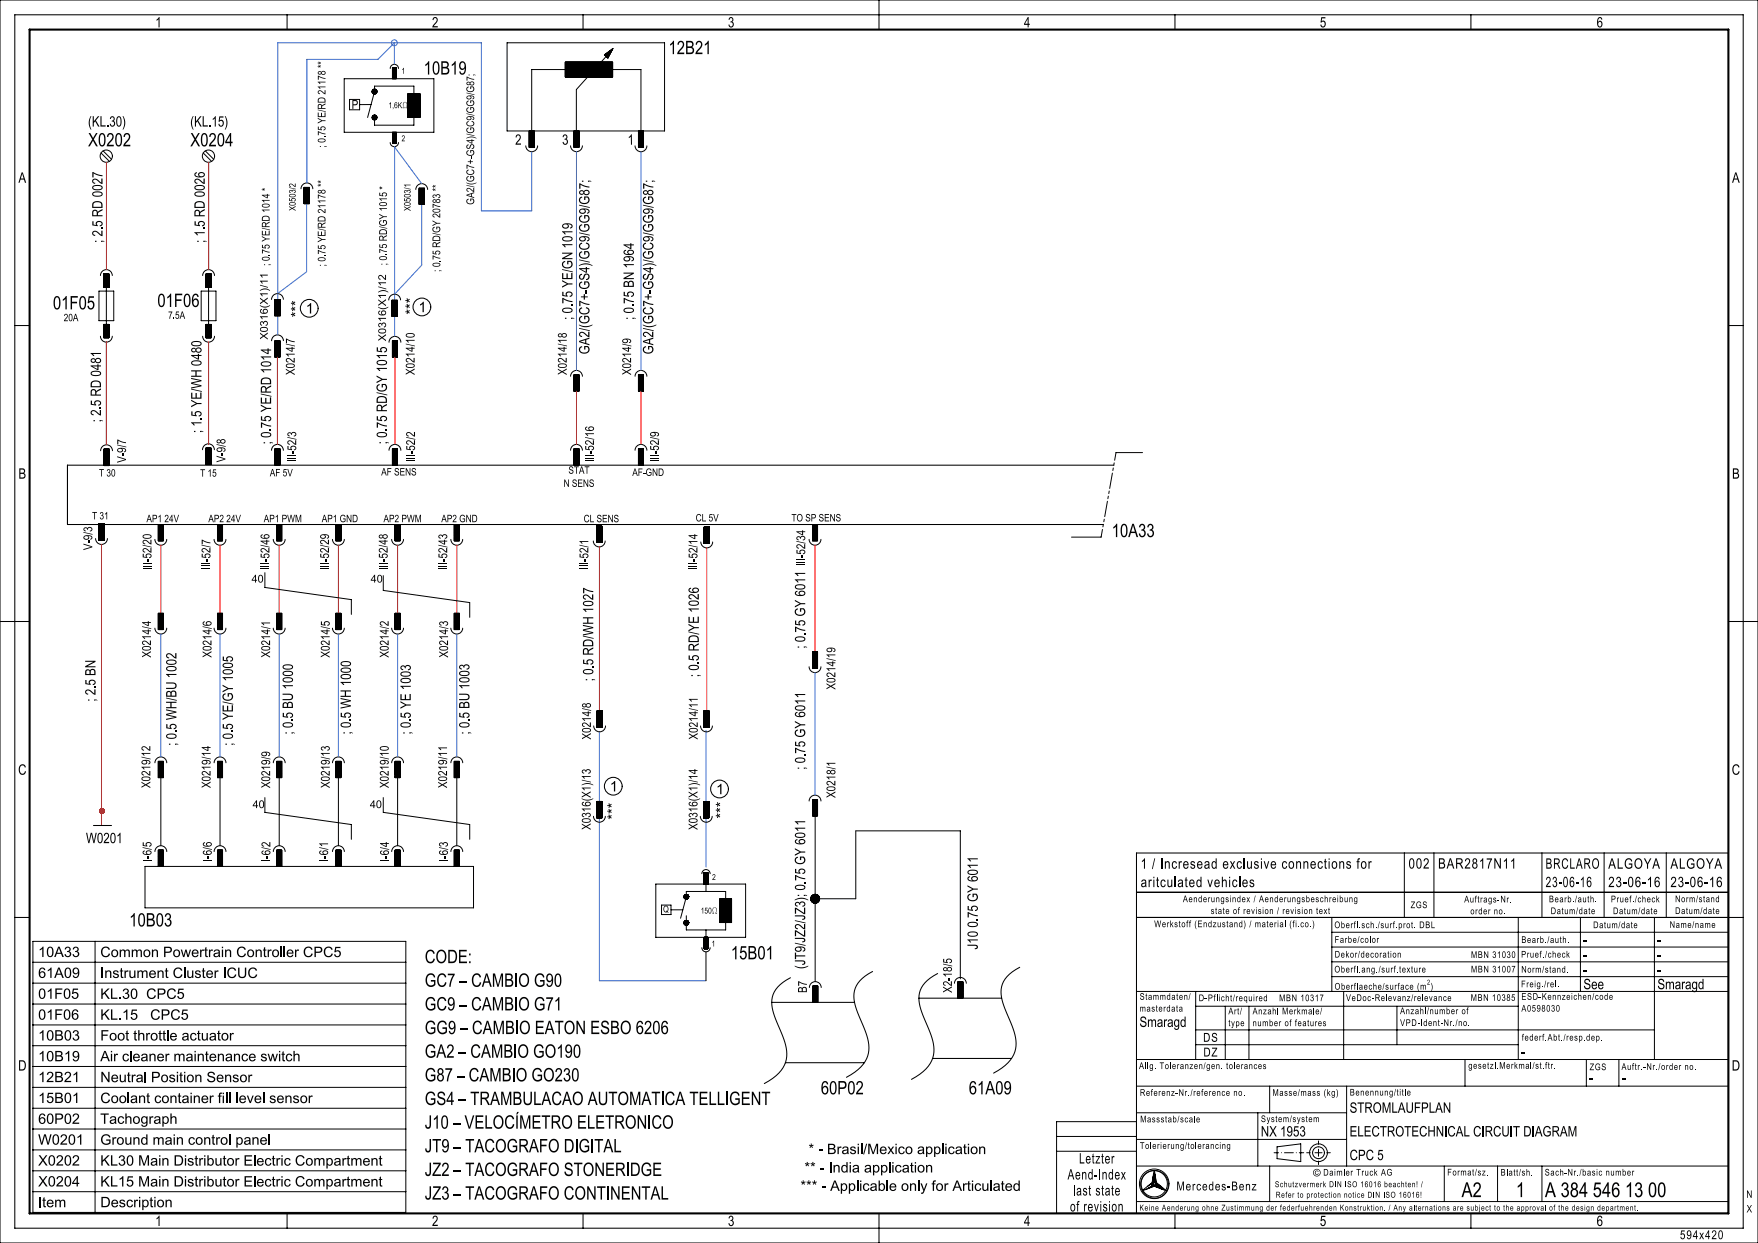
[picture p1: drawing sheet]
<svg xmlns="http://www.w3.org/2000/svg" width="594mm" height="420mm" viewBox="0 0 594 420" stroke-linecap="round" stroke-linejoin="round" font-family="sans-serif">
<defs><g id="words">
<g font-size="7">
<text x="493.8" y="404.5">A2</text>
<text x="512.2" y="404.5">1</text>
<text x="522" y="404.5">A 384 546 13 00</text>
</g>
<g font-size="6.3">
<text x="225.9" y="18.3">12B21</text>
<text x="143.1" y="25.2">10B19</text>
<text x="29.7" y="49.4">X0202</text>
<text x="64.3" y="49.5">X0204</text>
<text x="17.9" y="104.5">01F05</text>
<text x="53.2" y="103.7">01F06</text>
<text x="375.6" y="181.5">10A33</text>
<text x="43.7" y="313">10B03</text>
<text x="143.5" y="325.4">CODE:</text>
<text x="246.9" y="324.2">15B01</text>
<text x="143.5" y="333.4">GC7 – CAMBIO G90</text>
<text x="143.5" y="341.4">GC9 – CAMBIO G71</text>
<text x="143.5" y="349.4">GG9 – CAMBIO EATON ESBO 6206</text>
<text x="143.5" y="357.4">GA2 – CAMBIO GO190</text>
<text x="143.5" y="365.4">G87 – CAMBIO GO230</text>
<text x="277.3" y="369.8">60P02</text>
<text x="327.3" y="369.8">61A09</text>
<text x="143.5" y="373.4">GS4 – TRAMBULACAO AUTOMATICA TELLIGENT</text>
<text x="143.5" y="381.4">J10 – VELOCÍMETRO ELETRONICO</text>
<text x="143.5" y="389.4">JT9 – TACOGRAFO DIGITAL</text>
<text x="143.5" y="397.4">JZ2 – TACOGRAFO STONERIDGE</text>
<text x="143.5" y="405.3">JZ3 – TACOGRAFO CONTINENTAL</text>
</g>
<g font-size="5.3">
<text x="385.4" y="293.5">1 / Incresead exclusive connections for</text>
<text x="522.2" y="293.5">BRCLARO</text>
<text x="543.4" y="293.5">ALGOYA</text>
<text x="564.4" y="293.5">ALGOYA</text>
<text x="361.5" y="409.3">of revision</text>
</g>
<g font-size="5.2">
<text x="475.9" y="293.5">002</text>
<text x="485.9" y="293.5">BAR2817N11</text>
<text x="385.4" y="299.7">aritculated vehicles</text>
<text x="522.2" y="299.7">23-06-16</text>
<text x="543.4" y="299.7">23-06-16</text>
<text x="564.4" y="299.7">23-06-16</text>
<text x="364.6" y="393.1">Letzter</text>
<text x="360.7" y="398.5">Aend-Index</text>
<text x="362.6" y="403.9">last state</text>
</g>
<g font-size="4.9">
<text x="52.4" y="9.3">1</text>
<text x="145.9" y="9.3">2</text>
<text x="245.9" y="9.3">3</text>
<text x="345.9" y="9.2">4</text>
<text x="445.9" y="9.2">5</text>
<text x="539.4" y="9.3">6</text>
<text x="29.7" y="42.8">(KL.30)</text>
<text x="64.3" y="42.8">(KL.15)</text>
<text x="174.1" y="48.9" transform="rotate(-1 174.1 48.9)">2</text>
<text x="189.9" y="48.9" transform="rotate(-1 189.9 48.9)">3</text>
<text x="212.1" y="48.9" transform="rotate(-1 212.1 48.9)">1</text>
<text x="6.2" y="61.8">A</text>
<text x="585.2" y="61.8">A</text>
<text x="34.6" y="82.1" transform="rotate(-90 34.6 82.1)">; 2.5 RD 0027</text>
<text x="69.2" y="82.1" transform="rotate(-90 69.2 82.1)">; 1.5 RD 0026</text>
<text x="101.9" y="107.2" transform="rotate(-90 101.9 107.2)">***</text>
<text x="103.3" y="105.9">1</text>
<text x="140.5" y="106.3" transform="rotate(-90 140.5 106.3)">***</text>
<text x="141.4" y="105.5">1</text>
<text x="193.4" y="108.1" transform="rotate(-90 193.4 108.1)">; 0.75 YE/GN 1019</text>
<text x="214.2" y="108.1" transform="rotate(-90 214.2 108.1)">; 0.75 BN 1964</text>
<text x="199.2" y="119.7" transform="rotate(-90 199.2 119.7)">GA2/(GC7+-GS4)/GC9/GG9/G87;</text>
<text x="220.7" y="119.7" transform="rotate(-90 220.7 119.7)">GA2/(GC7+-GS4)/GC9/GG9/G87;</text>
<text x="34.1" y="142.7" transform="rotate(-90 34.1 142.7)">; 2.5 RD 0481</text>
<text x="68.1" y="146.3" transform="rotate(-90 68.1 146.3)">; 1.5 YE/WH 0480</text>
<text x="91.6" y="150.2" transform="rotate(-90 91.6 150.2)">; 0.75 YE/RD 1014</text>
<text x="130.7" y="150.1" transform="rotate(-90 130.7 150.1)">; 0.75 RD/GY 1015</text>
<text x="6.2" y="161.7">B</text>
<text x="585.2" y="161.7">B</text>
<text x="272.1" y="219.2" transform="rotate(-90 272.1 219.2)">; 0.75 GY 6011</text>
<text x="200.5" y="230.2" transform="rotate(-90 200.5 230.2)">; 0.5 RD/WH 1027</text>
<text x="236.1" y="228.8" transform="rotate(-90 236.1 228.8)">; 0.5 RD/YE 1026</text>
<text x="32.3" y="237.1" transform="rotate(-90 32.3 237.1)">; 2.5 BN</text>
<text x="99" y="248.2" transform="rotate(-90 99 248.2)">; 0.5 BU 1000</text>
<text x="118.6" y="248.2" transform="rotate(-90 118.6 248.2)">; 0.5 WH 1000</text>
<text x="138.8" y="248.2" transform="rotate(-90 138.8 248.2)">; 0.5 YE 1003</text>
<text x="158.6" y="248.2" transform="rotate(-90 158.6 248.2)">; 0.5 BU 1003</text>
<text x="59.6" y="252" transform="rotate(-90 59.6 252)">; 0.5 WH/BU 1002</text>
<text x="78.7" y="252" transform="rotate(-90 78.7 252)">; 0.5 YE/GY 1005</text>
<text x="6.1" y="261.8">C</text>
<text x="272.1" y="260.1" transform="rotate(-90 272.1 260.1)">; 0.75 GY 6011</text>
<text x="585.1" y="261.8">C</text>
<text x="206" y="267.4">1</text>
<text x="241.9" y="268.4">1</text>
<text x="208.8" y="277" transform="rotate(-90 208.8 277)">***</text>
<text x="245.4" y="276.6" transform="rotate(-90 245.4 276.6)">***</text>
<text x="29" y="284.9">W0201</text>
<text x="12.9" y="323.4">10A33</text>
<text x="33.9" y="323.4">Common Powertrain Controller CPC5</text>
<text x="330.4" y="320.8" transform="rotate(-90 330.4 320.8)">J10 0.75 GY 6011</text>
<text x="535" y="319.2">-</text>
<text x="560" y="319.2">-</text>
<text x="272.1" y="327.4" transform="rotate(-90 272.1 327.4)">(JT9/JZ2/JZ3); 0.75 GY 6011</text>
<text x="535" y="329.2">-</text>
<text x="535" y="324.2">-</text>
<text x="560" y="329.2">-</text>
<text x="560" y="324.2">-</text>
<text x="12.9" y="330.4">61A09</text>
<text x="33.9" y="330.4">Instrument Cluster ICUC</text>
<text x="535" y="334.2">See</text>
<text x="560" y="334.2">Smaragd</text>
<text x="12.9" y="337.5">01F05</text>
<text x="33.9" y="337.5">KL.30 CPC5</text>
<text x="12.9" y="344.5">01F06</text>
<text x="33.9" y="344.6">KL.15</text>
<text x="50.7" y="344.6">CPC5</text>
<text x="385" y="347">Smaragd</text>
<text x="12.9" y="351.6">10B03</text>
<text x="33.9" y="351.6">Foot throttle actuator</text>
<text x="12.9" y="358.6">10B19</text>
<text x="33.9" y="358.6">Air cleaner maintenance switch</text>
<text x="514" y="357">-</text>
<text x="6.1" y="361.7">D</text>
<text x="12.9" y="365.6">12B21</text>
<text x="33.9" y="365.7">Neutral Position Sensor</text>
<text x="537" y="366">-</text>
<text x="548" y="366">-</text>
<text x="585.1" y="361.7">D</text>
<text x="12.9" y="372.7">15B01</text>
<text x="33.9" y="372.7">Coolant container fill level sensor</text>
<text x="456" y="376">STROMLAUFPLAN</text>
<text x="12.9" y="379.7">60P02</text>
<text x="33.9" y="379.7">Tachograph</text>
<text x="426" y="384">NX 1953</text>
<text x="456" y="384">ELECTROTECHNICAL CIRCUIT DIAGRAM</text>
<text x="12.9" y="386.8">W0201</text>
<text x="33.9" y="386.8">Ground main control panel</text>
<text x="273.2" y="390">* - Brasil/Mexico application</text>
<text x="12.9" y="393.8">X0202</text>
<text x="33.9" y="393.9">KL30 Main Distributor Electric Compartment</text>
<text x="456" y="392">CPC 5</text>
<text x="12.9" y="400.9">X0204</text>
<text x="33.9" y="400.9">KL15 Main Distributor Electric Compartment</text>
<text x="271.8" y="396.2">** - India application</text>
<text x="12.9" y="407.9">Item</text>
<text x="33.9" y="407.9">Description</text>
<text x="270.4" y="402.4">*** - Applicable only for Articulated</text>
<text x="52.4" y="414.3">1</text>
<text x="145.9" y="414.3">2</text>
<text x="245.9" y="414.3">3</text>
<text x="345.9" y="414.2">4</text>
<text x="445.9" y="414.2">5</text>
<text x="539.4" y="414.3">6</text>
</g>
<g font-size="4.5">
<text x="406.5" y="352">DS</text>
<text x="567.6" y="418.7">594x420</text>
</g>
<g font-size="4.4">
<text x="406.6" y="357">DZ</text>
<text x="397.5" y="402.2">Mercedes-Benz</text>
</g>
<g font-size="4.2">
<text x="118.8" y="36.8">P</text>
<text x="99.6" y="126.7" transform="rotate(-90 99.6 126.7)">X0214/7</text>
<text x="140.1" y="126.7" transform="rotate(-90 140.1 126.7)">X0214/10</text>
<text x="191.5" y="126.7" transform="rotate(-90 191.5 126.7)">X0214/18</text>
<text x="213.2" y="126.7" transform="rotate(-90 213.2 126.7)">X0214/9</text>
<text x="42.6" y="156.4" transform="rotate(-90 42.6 156.4)">V-9/7</text>
<text x="76.2" y="156.2" transform="rotate(-90 76.2 156.2)">V-9/8</text>
<text x="100.1" y="156.2" transform="rotate(-90 100.1 156.2)">III-52/3</text>
<text x="140.2" y="156.2" transform="rotate(-90 140.2 156.2)">III-52/2</text>
<text x="200.7" y="156.2" transform="rotate(-90 200.7 156.2)">III-52/16</text>
<text x="222.6" y="156.2" transform="rotate(-90 222.6 156.2)">III-52/9</text>
<text x="31.2" y="185.9" transform="rotate(-90 31.2 185.9)">V-9/3</text>
<text x="272.1" y="191.3" transform="rotate(-90 272.1 191.3)">III-52/34</text>
<text x="51.2" y="192.6" transform="rotate(-90 51.2 192.6)">III-52/20</text>
<text x="71.1" y="192.6" transform="rotate(-90 71.1 192.6)">III-52/7</text>
<text x="91" y="192.6" transform="rotate(-90 91 192.6)">III-52/46</text>
<text x="111.2" y="192.6" transform="rotate(-90 111.2 192.6)">III-52/29</text>
<text x="131" y="192.6" transform="rotate(-90 131 192.6)">III-52/48</text>
<text x="151.1" y="192.6" transform="rotate(-90 151.1 192.6)">III-52/43</text>
<text x="198.8" y="192.6" transform="rotate(-90 198.8 192.6)">III-52/1</text>
<text x="235.6" y="192.6" transform="rotate(-90 235.6 192.6)">III-52/14</text>
<text x="51" y="222.2" transform="rotate(-90 51 222.2)">X0214/4</text>
<text x="71.5" y="222.2" transform="rotate(-90 71.5 222.2)">X0214/6</text>
<text x="91.3" y="222.2" transform="rotate(-90 91.3 222.2)">X0214/1</text>
<text x="111.4" y="222.2" transform="rotate(-90 111.4 222.2)">X0214/5</text>
<text x="131.3" y="222.2" transform="rotate(-90 131.3 222.2)">X0214/2</text>
<text x="151.4" y="222.2" transform="rotate(-90 151.4 222.2)">X0214/3</text>
<text x="282.3" y="233" transform="rotate(-90 282.3 233)">X0214/19</text>
<text x="199.6" y="249.9" transform="rotate(-90 199.6 249.9)">X0214/8</text>
<text x="235.7" y="249.9" transform="rotate(-90 235.7 249.9)">X0214/11</text>
<text x="50.8" y="266.3" transform="rotate(-90 50.8 266.3)">X0219/12</text>
<text x="71.1" y="266.3" transform="rotate(-90 71.1 266.3)">X0219/14</text>
<text x="91.3" y="266.3" transform="rotate(-90 91.3 266.3)">X0219/9</text>
<text x="111.4" y="266.3" transform="rotate(-90 111.4 266.3)">X0219/13</text>
<text x="131.3" y="266.3" transform="rotate(-90 131.3 266.3)">X0219/10</text>
<text x="151" y="266.3" transform="rotate(-90 151 266.3)">X0219/11</text>
<text x="282.3" y="269.6" transform="rotate(-90 282.3 269.6)">X0218/1</text>
<text x="199.6" y="280.4" transform="rotate(-90 199.6 280.4)">X0316(X1)/13</text>
<text x="235.7" y="280.4" transform="rotate(-90 235.7 280.4)">X0316(X1)/14</text>
<text x="51.2" y="291.1" transform="rotate(-90 51.2 291.1)">I-6/5</text>
<text x="71.5" y="291.1" transform="rotate(-90 71.5 291.1)">I-6/6</text>
<text x="91.3" y="291.1" transform="rotate(-90 91.3 291.1)">I-6/2</text>
<text x="110.9" y="291.1" transform="rotate(-90 110.9 291.1)">I-6/1</text>
<text x="131.4" y="291.1" transform="rotate(-90 131.4 291.1)">I-6/4</text>
<text x="151.3" y="291.1" transform="rotate(-90 151.3 291.1)">I-6/3</text>
<text x="272.6" y="335.5" transform="rotate(-90 272.6 335.5)">B7</text>
<text x="321.6" y="335.5" transform="rotate(-90 321.6 335.5)">X2-18/5</text>
</g>
<g font-size="3.7">
<text x="110" y="49.9" transform="rotate(-90 110 49.9)">; 0.75 YE/RD 21178 **</text>
<text x="160.2" y="69.2" transform="rotate(-90 160.2 69.2)">GA2/(GC7+-GS4)/GC9/GG9/G87;</text>
<text x="130.7" y="89.7" transform="rotate(-90 130.7 89.7)">; 0.75 RD/GY 1015 *</text>
<text x="110" y="90.1" transform="rotate(-90 110 90.1)">; 0.75 YE/RD 21178 **</text>
<text x="148.8" y="91.9" transform="rotate(-90 148.8 91.9)">; 0.75 RD/GY 20783 **</text>
<text x="90.5" y="114.8" transform="rotate(-90 90.5 114.8)">X0316(X1)/11 ; 0.75 YE/RD 1014 *</text>
<text x="130.4" y="115.3" transform="rotate(-90 130.4 115.3)">X0316(X1)/12</text>
<text x="85" y="196.8">40</text>
<text x="125.2" y="196.8">40</text>
<text x="85.3" y="273">40</text>
<text x="125" y="273">40</text>
</g>
<g font-size="3.5">
<text x="56.8" y="107.7">7.5A</text>
<text x="21.5" y="108.5">20A</text>
<text x="33.5" y="161">T 30</text>
<text x="67.6" y="161.1">T 15</text>
<text x="91.2" y="161">AF 5V</text>
<text x="128.8" y="160.7">AF SENS</text>
<text x="192" y="160.1">STAT</text>
<text x="213.6" y="160.8">AF-GND</text>
<text x="190.4" y="164.5">N SENS</text>
<text x="31.1" y="175.5">T 31</text>
<text x="49.5" y="176.5">AP1 24V</text>
<text x="70.4" y="176.5">AP2 24V</text>
<text x="89.1" y="176.5">AP1 PWM</text>
<text x="108.7" y="176.5">AP1 GND</text>
<text x="129.6" y="176.5">AP2 PWM</text>
<text x="149.1" y="176.5">AP2 GND</text>
<text x="197.2" y="176.5">CL SENS</text>
<text x="235.1" y="176.2">CL 5V</text>
<text x="267.4" y="176.2">TO SP SENS</text>
<text x="443.6" y="397.5">© Daimler Truck AG</text>
</g>
<g font-size="3.4">
<text x="494.7" y="304.9">Auftrags-Nr.</text>
<text x="544.3" y="304.9">Pruef./check</text>
<text x="409.1" y="308.8">state of revision / revision text</text>
<text x="476.6" y="306.9">ZGS</text>
<text x="390" y="313.3">Werkstoff (Endzustand) / material (fi.co.)</text>
<text x="450.9" y="313.6">Oberfl.sch./surf.prot. DBL</text>
<text x="514" y="323.6">Pruef./check</text>
<text x="450.9" y="328.6">Oberfl.ang./surf.texture</text>
<text x="450.9" y="334.4">Oberflaeche/surface (m )</text>
<text x="385.1" y="337.8">Stammdaten/</text>
<text x="405" y="338.3">D-Pflicht/required</text>
<text x="431.5" y="338.3">MBN 10317</text>
<text x="514" y="337.8">ESD-Kennzeichen/code</text>
<text x="423.2" y="346.7">number of features</text>
<text x="473.1" y="342.7">Anzahl/number of</text>
<text x="514.2" y="351.6">federf.Abt./resp.dep.</text>
<text x="496.1" y="361.1">gesetzl.Merkmal/st.ftr.</text>
<text x="537.1" y="361.6">ZGS</text>
<text x="547.9" y="361.5">Auftr.-Nr./order no.</text>
<text x="385.2" y="370.3">Referenz-Nr./reference no.</text>
<text x="430" y="370.3">Masse/mass (kg)</text>
<text x="426" y="379.1">System/system</text>
<text x="521.9" y="397.2">Sach-Nr./basic number</text>
</g>
<g font-size="3.3">
<text x="399.7" y="304.8">Aenderungsindex / Aenderungsbeschreibung</text>
<text x="523.4" y="304.9">Bearb./auth.</text>
<text x="566" y="304.8">Norm/stand</text>
<text x="496.8" y="308.9">order no.</text>
<text x="524" y="308.9">Datum/date</text>
<text x="545" y="308.9">Datum/date</text>
<text x="566" y="308.8">Datum/date</text>
<text x="538.3" y="313.6">Datum/date</text>
<text x="564.2" y="313.5">Name/name</text>
<text x="451" y="323.6">Dekor/decoration</text>
<text x="451" y="318.6">Farbe/color</text>
<text x="497" y="323.7">MBN 31030</text>
<text x="514.1" y="318.6">Bearb./auth.</text>
<text x="497" y="328.6">MBN 31007</text>
<text x="514" y="328.7">Norm/stand.</text>
<text x="514" y="333.6">Freig./rel.</text>
<text x="385.1" y="341.8">masterdata</text>
<text x="454.8" y="338.2">VeDoc-Relevanz/relevance</text>
<text x="496.9" y="338.2">MBN 10385</text>
<text x="514" y="341.8">A0598030</text>
<text x="415.1" y="342.7">Art/</text>
<text x="415.1" y="346.7">type</text>
<text x="423.2" y="342.7">Anzahl Merkmale/</text>
<text x="473.1" y="346.7">VPD-Ident-Nr./no.</text>
<text x="384.9" y="361.2">Allg. Toleranzen/gen. tolerances</text>
<text x="456.1" y="370.2">Benennung/title</text>
<text x="385.3" y="379.2">Massstab/scale</text>
<text x="385.2" y="388.2">Tolerierung/tolerancing</text>
<text x="489" y="397.2">Format/sz.</text>
<text x="507" y="397.2">Blatt/sh.</text>
</g>
<g font-size="3.1">
<text x="99.9" y="71.3" transform="rotate(-90 99.9 71.3)">X0503/2</text>
<text x="138.7" y="71.3" transform="rotate(-90 138.7 71.3)">X0503/1</text>
<text x="224" y="308.3">Q</text>
</g>
<g font-size="3">
<text x="430.8" y="401.1">Schutzvermerk DIN ISO 16016 beachten! /</text>
<text x="431.1" y="404.7">Refer to protection notice DIN ISO 16016!</text>
<text x="385" y="409.1">Keine Aenderung ohne Zustimmung der federfuehrenden Konstruktion. / Any alternations are subject to the approval of the design department.</text>
</g>
<g font-size="2.8">
<text x="135.7" y="24.9">1</text>
<text x="131.3" y="36.5">1,6KΩ</text>
<text x="135.7" y="47.7">2</text>
<text x="240.6" y="297.3">2</text>
<text x="236.8" y="308.7">150Ω</text>
<text x="240.4" y="319.8">1</text>
</g>
<text font-size="2.4" x="482.2" y="332.7">2</text>
</g></defs>
<g fill="#000">
<path d="M590.3 402.3h.3l1 1.9v-1.9h.3v2.5h-.3l-1.1-2v2h-.2z" fill-rule="evenodd"/>
<path d="M590.2 407.2h.4l.5 .9 .5-.9h.3l-.7 1.2 .8 1.3h-.3l-.6-1.1-.6 1.1h-.3l.7-1.3z" fill-rule="evenodd"/>
</g>
<g fill="none" stroke="#000" stroke-width=".34">
<path d="M171.3 14.5h53.2v29.8h-53.2zM204.2 18.5l.6 .6M204.4 18.4l-.2 .2M204.7 18.2l-.4 .4M204.8 19.1l-10 11.1M204.8 19.1l.6 .5M205.3 17.7l-1 .9M205.4 19.6h.1M205.6 19.2l-.3 .3M205.7 19.1l-.4 .4M205.8 18.9l-.6 .6M206 18.6l-.9 .8"/>
<path d="M206.1 18.2l-1 1.1M206.2 18.1l-1.2 1.2M206.2 17l-1.8 1.8 1.2-1.3M206.5 17.6l-1.6 1.6 1.5-1.5M206.5 16.8l-2 2M206.7 17.2l-1.9 1.9M206.7 17.1l-1.9 1.9M206.9 16.7l-2.2 2.3M207 16.6l-2.3 2.3M207.1 16.4l-2.5 2.5M207.1 16.4l-1.7 3.2M207.1 16.4l-2.9 2.1"/>
<path d="M116.3 26.6h30.3v18.1h-30.3zM118.1 33.6h3.4v3.5h-3.4zM125.4 35.3h-3.9M126.1 30.3l-.2 .2M126.1 39l-.2 .2M126.2 30.2l-.4 .4M126.3 38.9l-.5 .5M126.3 30.1l-.6 .6M126.4 31.5l-.2 .2M126.5 38.9l-.8 .7M126.5 30.1l-.8 .8M126.5 38.9l-.8 .8"/>
<path d="M126.5 30.5l.4-.3-1.1 1.1M126.6 30.1l-.9 .9M126.7 38.9l-.9 1 .9-1M126.8 30.2l-1 1 .9-1.1-.2 .1M126.9 39l-1.1 1M126.9 39l-1.1 1.1M127 30.2l-1.2 1.2M127 30.3l-1.1 1.2M127 39l-1.1 1.2M127.1 30.3l-.6 .5M127.1 30.4l-1.1 1.1M127.2 39.2l-1.2 1.1"/>
<path d="M127.2 30.4l-1.2 1.2M127.2 31.4l-.2 .2M127.2 39.3l-1.1 1.1M127.2 30.5l-1.1 1.1M127.3 39.3l-1.1 1.1M127.3 30.6l-.9 1M127.3 40l-.5 .5M127.3 39.4l-1 1.1M127.3 31.3l-.4 .4M127.3 39.5l-1 1M127.3 39.9l-.6 .6M127.3 30.7l-1 1"/>
<path d="M127.4 39.6l-.9 .9M127.4 39.7l-.8 .8M127.4 31.1l-.7 .7M127.4 30.8l-1 1M127.4 30.9l-.9 .9M127.4 31l-.8 .8M131.8 23.1a1.4 1.4 0 0 1 1.4-1.4 1.4 1.4 0 0 1 1.4 1.4M132.6 25.6l1.3-1.2-1.3 1.3M132.6 22.8h1.3M132.6 22.8v3.8M132.6 22.8h.1M132.7 22.8l-.1 .1"/>
<path d="M132.8 22.8l-.2 .2M132.9 22.8l-.3 .3M133.1 22.8l-.5 .5M133.2 22.8l-.6 .6M133.3 22.8l-.7 .7M133.5 22.8l-.9 .9M133.6 22.8l-1 1M133.7 22.8l-1.1 1.1M133.8 22.8l-1.2 1.2M133.9 24.5l-1.3 1.3M133.9 24.1l-1.3 1.4M133.9 24.1l-1.3 1.2"/>
<path d="M133.9 23.9l-1.3 1.3M133.9 23.7l-1.3 1.4M133.9 23.7l-1.3 1.2M133.9 23.5l-1.3 1.4M133.9 23.4l-1.3 1.3M133.9 23.3l-1.3 1.3M133.9 23.2l-1.3 1.3M133.9 23l-1.3 1.4M133.9 23l-1.3 1.2M133.9 22.8l-1.3 1.4M133.9 22.8v3.8M133.9 26.5l-.1 .1"/>
<path d="M133.9 26.5l-.2 .1M133.9 26.4l-.2 .2M133.9 26.2l-.4 .4M133.9 26.1l-.5 .5 .5-.4M133.9 25.9l-.7 .7M133.9 25.8l-.8 .8M133.9 25.7l-.9 .9M133.9 25.6l-1 1M133.9 25.5l-1.2 1.1M133.9 25.2l-1.3 1.4 1.3-1.3M133.9 25.1l-1.3 1.3M133.9 25l-1.3 1.3"/>
<path d="M133.9 24.8l-1.3 1.4M133.9 24.8l-1.3 1.2M133.9 24.6l-1.3 1.3M137.8 38.6l4.1-4-4.1 4.2M137.8 37.7l4.1-4-4.1 4.1M137.9 31.7l-.1 .1M138 31.7l-.2 .2M138.2 31.7l-.4 .4M138.3 31.7l-.5 .5M138.4 31.7l-.6 .6M138.6 31.7l-.8 .8M138.8 31.7l-1 1"/>
<path d="M138.9 31.7l-1.1 1.1M139 31.7l-1.2 1.2M139.1 31.7l-1.3 1.3M139.3 31.7l-1.5 1.5M139.5 31.7l-1.7 1.7M139.6 31.7l-1.8 1.8M139.7 31.7l-1.9 1.9M139.8 31.7l-2 2M139.8 31.7v-2.6h-13.3v1.8l-2.3 8.8M140 31.7l-2.2 2.2M140.1 31.7l-2.3 2.3M140.2 31.7l-2.4 2.4"/>
<path d="M140.4 31.7l-2.6 2.6 2.6-2.6M140.6 31.7l-2.8 2.8M140.7 31.7l-2.9 2.9M140.7 39.7l1.2-1.1-1.1 1.1M140.8 31.7l-3 3M140.9 31.7l-3.1 3.1M141.1 31.7l-3.3 3.3M141.3 31.7l-3.5 3.5M141.4 31.7l-3.6 3.6M141.5 31.7l-3.7 3.7M141.6 31.7l-3.8 3.8M141.8 31.7l-4 4"/>
<path d="M141.9 39.3l-.4 .4M141.9 39.2l-.5 .5M141.9 39l-.7 .7M141.9 38.9l-.8 .8M141.9 38.8l-.9 .9M141.9 38.7l-1 1M141.9 38.3l-1.4 1.4M141.9 38.2l-1.5 1.5M141.9 38.1l-1.6 1.6M141.9 37.9l-1.8 1.8M141.9 37.7l-2 2-.1 2.6h-13.3v-2.6M141.9 37.6l-2.1 2.1"/>
<path d="M141.9 37.4l-2.2 2.3 2.2-2.2M141.9 39.6l-.1 .1M141.9 39.5l-.2 .2M141.9 37.2l-2.5 2.5M141.9 37l-2.7 2.7M141.9 36.9l-2.8 2.8M141.9 36.8l-2.9 2.9M141.9 36.7l-3 3M141.9 36.5l-3.2 3.2M141.9 36.4l-3.3 3.3M141.9 36.3l-3.4 3.4M141.9 36.1l-3.6 3.6"/>
<path d="M141.9 35.9l-3.8 3.8M141.9 35.8l-3.9 3.9M141.9 35.7l-4 4M141.9 35.6l-4.1 4.1M141.9 35.4l-4.1 4.2M141.9 35.4l-4.1 4.1M141.9 35.2l-4.1 4.2M141.9 35l-4.1 4.2 4.1-4.1M141.9 34.8l-4.1 4.2M141.9 34.7l-4.1 4.1M141.9 34.4l-4.1 4.1M141.9 34.3l-4.1 4.1"/>
<path d="M141.9 34.1l-4.1 4.2M141.9 34l-4.1 4.1M141.9 33.9l-4.1 4.2M141.9 33.8l-4.1 4.1M141.9 33.4l-4.1 4.2M141.9 33.3l-4.1 4.1M141.9 33.2l-4.1 4.2M141.9 33l-4.1 4.2M141.9 33l-4.1 4.1M141.9 32.8l-4.1 4.2M141.9 32.7l-4.1 4.1M141.9 32.6l-4.1 4.1"/>
<path d="M141.9 32.5l-4.1 4.1M141.9 32.3l-4.1 4.2M141.9 32.3l-4.1 4.1M141.9 32.1l-4.1 4.2M141.9 32l-4.1 4.1M141.9 31.9l-4.1 4.1M141.9 31.8l-4.1 4.1M141.9 31.7l-4.1 4.1M141.9 31.7h-4.1v8M141.9 31.7v8h-4.1M191 21.9l1-.9-1 1M191 21h16v5h-16"/>
<path d="M191 21v5M191 21h.1M191.1 21l-.1 .1M191.3 21l-.3 .3M191.5 21l-.5 .5M191.6 21l-.6 .6M191.7 26l5.2-5-5 5M191.7 21l-.7 .7M192.1 21l-1.1 1.1M192.2 21l-1.2 1.2M192.3 21l-1.3 1.3M192.5 21l-1.5 1.5"/>
<path d="M192.6 21l-1.6 1.6M192.7 21l-1.7 1.7M192.8 21l-1.8 1.8M193 21l-2 2M193.2 21l-2.2 2.2M193.3 21l-2.3 2.3M193.4 21l-2.4 2.4M193.5 21l-2.5 2.5h-11.3l-.1 20.8-.8 .8M193.7 21l-2.7 2.7M193.9 21l-2.9 2.9M194 21l-3 3M194.1 21l-3.1 3.1"/>
<path d="M194.3 21l-3.3 3.4 3.4-3.4M194.5 21l-3.5 3.5M194.6 21l-3.6 3.6M194.7 30.3v14l-.8 .7M194.8 21l-3.8 3.8M195 21l-4 4M195.1 21l-4.1 4.1M195.2 21l-4.2 4.2M195.3 21l-4.3 4.3M195.5 21l-4.5 4.5M195.7 21l-4.7 4.7M195.8 21l-4.8 4.8"/>
<path d="M195.9 21l-4.9 4.9M196.1 21l-5.1 5M196.2 21l-5 5M196.3 21l-5.1 5M196.4 21l-5 5M196.5 21l-5 5M196.6 21l-5 5M197 21l-5.1 5M197.1 21l-5 5M197.2 21l-5 5M197.3 21l-5 5M197.5 21l-5.1 5"/>
<path d="M197.6 21l-5 5M197.7 21l-5 5M197.9 21l-5.1 5M197.9 21l-5 5M198.1 21l-5.1 5M198.2 21l-5 5M198.3 21l-5 5M198.4 21l-5 5M198.6 21l-5.1 5M198.6 21l-5 5M198.8 21l-5.1 5M198.9 21l-5 5"/>
<path d="M199 21l-5 5M199.2 21l-5.1 5M199.3 21l-5 5M199.4 21l-5.1 5M199.5 21l-4.9 5 5.1-5M199.7 21l-5 5M199.9 21l-5.1 5M200 21l-5 5M200.1 21l-5.1 5M200.2 21l-5 5M200.4 21l-5.1 5M200.4 21l-5 5"/>
<path d="M200.6 21l-5.1 5M200.7 21l-5 5M200.8 21l-5.1 5M201 21l-5.1 5M201.1 21l-5 5M201.2 21l-5.1 5M201.3 21l-5 5M201.4 21l-5 5M201.5 21l-4.9 5 5.2-5-5 5M201.9 21l-5.1 5M202 21l-5 5M202.1 21l-5 5"/>
<path d="M202.2 21l-5 5M202.4 21l-5.1 5M202.5 21l-5 5M202.6 21l-5 5M202.8 21l-5.1 5M202.8 21l-5 5M203 21l-5.1 5M203.1 21l-5 5M203.1 21h.1M203.2 21l-5 5M203.3 21l-5 5M203.5 21l-5.1 5"/>
<path d="M203.5 21l-5 5M203.7 21l-5.1 5M203.8 21l-5 5M203.9 21l-5 5M204 21l-5 5M204.2 21l-5.1 5M204.3 21l-5.1 5M204.4 21l-4.9 5 5.1-5M204.6 21l-5 5M204.8 21l-5.1 5M204.9 21l-5 5M205 21l-5.1 5"/>
<path d="M205.1 21l-5 5M205.3 21l-5.1 5M205.3 21l-5 5M205.5 21l-5.1 5M205.6 21l-5 5M205.7 21l-5.1 5M205.9 21l-5.1 5M206 21l-5 5M206.1 21l-5.1 5M206.2 21l-5 5M206.3 21l-5 5M206.4 21l-4.9 5 5.2-5-5 5"/>
<path d="M206.6 26l.4-.4-.4 .4M206.8 21l-5.1 5M206.9 21l-5 5M207 21l-5 5M207 21.1l-4.9 4.9M207 25.9l-.1 .1M207 25.8l-.2 .2M207 25.3l-.6 .7 .6-.6M207 25.2l-.8 .8M207 25.1l-.9 .9M207 24.9l-1.1 1.1M207 24.8l-1.2 1.2"/>
<path d="M207 24.7l-1.3 1.3M207 24.5l-1.5 1.5M207 24.3l-1.7 1.7M207 24.2l-1.8 1.8M207 24.1l-1.9 1.9M207 24l-2 2M207 23.8l-2.2 2.2M207 23.6l-2.4 2.4M207 23.5l-2.5 2.5M207 23.4l-2.6 2.6M207 23.3l-2.7 2.7M207 23.1l-2.9 2.9"/>
<path d="M207 23l-3 3M207 22.9l-3.1 3.1M207 22.8l-3.2 3.2M207 22.7l-3.3 3.3M207 22.5l-3.5 3.5M207 22.4l-3.6 3.6M207 22.3l-3.7 3.7M207 22.2l-3.8 3.8M207 22.1l-3.9 3.9M207 22l-4 4M207 21.8l-4.2 4.2M207 21.7l-4.3 4.3"/>
<path d="M207 21.6l-4.4 4.4M207 21.4l-4.6 4.6 4.6-4.6M207 21.2l-4.8 4.8M207 23.5h9.6v20.8M34.1 51.7l2.9 2.8M34.8 51l2.9 2.8M68.7 51.7l2.8 2.8M69.4 51l2.8 2.8M131.8 48.2a1.4 1.4 0 0 0 1.4 1.4 1.4 1.4 0 0 0 1.4-1.4M132.6 46l1.3-1.3v3.8M132.6 45.7l1.2-1-1.2 1.1M132.6 44.8v3.7"/>
<path d="M132.6 48.5h1.3M132.8 44.7l-.2 .2M133 44.7l-.4 .3M133.1 44.7l-.5 .4M133.2 44.7l-.6 .6M133.3 44.7l-.7 .6M133.4 44.7l-.8 .8M133.5 44.7l-.9 .9M133.8 48.5h.1M133.9 48.2l-.3 .3M133.9 48.1l-.4 .4M133.9 48l-.5 .5"/>
<path d="M133.9 47.9l-.6 .6M133.9 47.7l-.8 .8M133.9 47.5l-1 1M133.9 47.3l-1.2 1.2M133.9 47.2l-1.3 1.3M133.9 47l-1.3 1.4M133.9 46.9l-1.3 1.3M133.9 46.8l-1.3 1.3M133.9 46.7l-1.3 1.3M133.9 46.6l-1.3 1.2M133.9 46.4l-1.3 1.4M133.9 46.2l-1.3 1.4 1.3-1.3"/>
<path d="M133.9 46.1l-1.3 1.3M133.9 46l-1.3 1.3M133.9 45.9l-1.3 1.2M133.9 45.7l-1.3 1.4M133.9 45.6l-1.3 1.3M133.9 45.5l-1.3 1.3M133.9 45.3l-1.3 1.4M133.9 45.3l-1.3 1.2M133.9 45.1l-1.3 1.3M133.9 45l-1.3 1.3M133.9 44.9l-1.3 1.3M133.9 44.8l-1.3 1.2"/>
<path d="M177.7 49.3a2 2 0 0 0 2 2 2 2 0 0 0 2-2M178.8 48.1l1.7-1.6-1.7 1.8M178.8 47.2l1.7-1.6-1.7 1.8M178.8 46l1.7-1.7v5.5h-1.7M178.8 45.3l1.2-1-1.2 1.1M178.8 44.3v5.5M178.8 44.3v.1M179.1 44.3l-.3 .3M179.3 44.3l-.5 .4M179.3 44.3l-.5 .5M179.5 44.3l-.7 .6M179.7 44.3l-.9 .9"/>
<path d="M180.1 44.3l-1.3 1.3M180.2 44.3l-1.4 1.3M180.3 44.3l-1.5 1.5M180.4 44.3l-1.6 1.6M180.5 47.6l-1.7 1.8 1.7-1.7M180.5 47.5l-1.7 1.7M180.5 47.4l-1.7 1.7M180.5 47.3l-1.7 1.7M180.5 47.1l-1.7 1.8M180.5 47l-1.7 1.8M180.5 46.9l-1.7 1.8M180.5 46.8l-1.7 1.7"/>
<path d="M180.5 46.7l-1.7 1.7M180.5 46.3l-1.7 1.8M180.5 46.2l-1.7 1.7M180.5 46l-1.7 1.8M180.5 46l-1.7 1.7M180.5 45.8l-1.7 1.8M180.5 45.7l-1.7 1.7M180.5 45.3l-1.7 1.8M180.5 45.3l-1.7 1.7M180.5 45.1l-1.7 1.8M180.5 44.9l-1.7 1.8M180.5 44.9l-1.7 1.7"/>
<path d="M180.5 44.7l-1.7 1.8M180.5 44.6l-1.7 1.7M180.5 44.5l-1.7 1.8M180.5 44.4l-1.7 1.7M180.5 49.6l-.1 .2M180.5 49.5l-.2 .3M180.5 49.3l-.4 .5 .4-.4M180.5 49.1l-.6 .7M180.5 49.1l-.7 .7M180.5 48.9l-.8 .9M180.5 48.8l-.9 1M180.5 48.7l-1.1 1.1"/>
<path d="M180.5 48.6l-1.1 1.2M180.5 48.4l-1.3 1.4M180.5 48.3l-1.5 1.5M180.5 48.2l-1.5 1.6M180.5 48.1l-1.7 1.7M180.5 48l-1.7 1.7M180.5 47.8l-1.7 1.8M180.5 49.7l-.1 .1M192.8 49.3a2 2 0 0 0 2 1.9 2 2 0 0 0 2-1.9M193.9 45.9l1.7-1.7v5.5h-1.7M193.9 46l1.7-1.6-1.7 1.8M194.1 44.3l-.2 5.4"/>
<path d="M194.2 49.7l1.4-1.3-1.4 1.3M194.2 44.3l-.3 .2M194.3 44.3l-.4 .3M194.5 44.3l-.6 .5M194.8 44.3l-.9 .8M195 44.3l-1.1 1M195.1 49.7l.5-.4-.4 .4M195.2 44.3l-1.3 1.2M195.2 44.3l-1.3 1.3M195.4 44.3l-1.5 1.4M195.5 44.3l-1.6 1.5M195.6 49.7h.1"/>
<path d="M195.6 49.6l-.1 .1M195.6 49.4l-.3 .3M195.6 49.1l-.7 .6M195.6 49l-.7 .7M195.6 48.8l-.9 .9M195.6 48.7l-1 1M195.6 48.6l-1.1 1.1M195.6 48.5l-1.2 1.2M195.6 48.1l-1.6 1.6M195.6 48l-1.7 1.7M195.6 47.9l-1.7 1.8M195.6 47.8l-1.7 1.7"/>
<path d="M195.6 47.7l-1.7 1.7M195.6 47.5l-1.7 1.8M195.6 47.4l-1.7 1.7M195.6 47.3l-1.7 1.8M195.6 47.2l-1.7 1.7M195.6 47l-1.7 1.8M195.6 47l-1.7 1.7M195.6 46.8l-1.7 1.8M195.6 46.7l-1.7 1.7M195.6 46.6l-1.7 1.8M195.6 46.5l-1.7 1.7M195.6 46.3l-1.7 1.8"/>
<path d="M195.6 46.3l-1.7 1.7M195.6 46.1l-1.7 1.8M195.6 45.9l-1.7 1.8M195.6 45.9l-1.7 1.7M195.6 45.7l-1.7 1.8M195.6 45.5l-1.7 1.8 1.7-1.7M195.6 45.4l-1.7 1.7M195.6 45.2l-1.7 1.8M195.6 45.2l-1.7 1.7M195.6 45l-1.7 1.8M195.6 44.9l-1.7 1.7M195.6 44.8l-1.7 1.8"/>
<path d="M195.6 44.7l-1.7 1.7M195.6 44.5l-1.7 1.8M214.6 49.3a2 2 0 0 0 2 2 2 2 0 0 0 2-2M215.7 46l1.7-1.7v5.5h-1.7M215.7 44.3v5.5M215.7 47.3l1.7-1.6-1.7 1.7M215.9 44.3l-.2 .1M215.9 44.3l-.2 .2M216.1 44.3l-.4 .3M216.2 44.3l-.5 .4M216.2 44.3l-.5 .5M216.4 44.3l-.7 .7"/>
<path d="M216.5 44.3l-.8 .7M216.6 44.3l-.9 .9M216.7 44.3l-1 1M216.9 44.3l-1.2 1.1M216.9 44.3l-1.2 1.2M217.1 44.3l-1.4 1.3M217.2 44.3l-1.5 1.4M217.2 49.8l.2-.2-.1 .2M217.3 44.3l-1.6 1.6M217.4 49.7v.1M217.4 49.4l-.4 .4M217.4 49.2l-.5 .6"/>
<path d="M217.4 49.2l-.6 .6M217.4 49l-.7 .8M217.4 48.9l-.8 .9M217.4 48.8l-1 1M217.4 48.7l-1.1 1.1M217.4 48.5l-1.2 1.3M217.4 48.5l-1.3 1.3M217.4 48.3l-1.4 1.5M217.4 48.2l-1.5 1.6M217.4 48.1l-1.7 1.7M217.4 48l-1.7 1.7M217.4 47.8l-1.7 1.8"/>
<path d="M217.4 47.8l-1.7 1.7M217.4 47.6l-1.7 1.8M217.4 47.4l-1.7 1.8M217.4 47.4l-1.7 1.7M217.4 47.2l-1.7 1.8M217.4 47.1l-1.7 1.7M217.4 47l-1.7 1.8M217.4 46.9l-1.7 1.7M217.4 46.7l-1.7 1.8M217.4 46.7l-1.7 1.7M217.4 46.5l-1.7 1.8M217.4 46.4l-1.7 1.7"/>
<path d="M217.4 46.3l-1.7 1.8M217.4 46.2l-1.7 1.7M217.4 46l-1.7 1.8M217.4 45.9l-1.7 1.8M217.4 45.8l-1.7 1.7M217.4 45.4l-1.7 1.8M217.4 45.3l-1.7 1.7M217.4 45.2l-1.7 1.8M217.4 45.1l-1.7 1.7M217.4 45l-1.7 1.7M217.4 44.9l-1.7 1.7 1.7-1.9-1.7 1.7M217.4 44.5l-1.7 1.8"/>
<path d="M217.4 44.4l-1.7 1.7M101.7 63.8a2 2 0 0 1 2-2 2 2 0 0 1 2 2M102.8 63.5h1.7M102.8 63.3h1.7v5.5h-1.7zM102.8 67.2h1.7M102.8 67.1h1.7M102.8 67h1.7M102.8 66.8h1.7M102.8 66.5h1.7M102.8 66.4h1.7M102.8 66.3h1.7M102.8 66.2h1.7"/>
<path d="M102.8 66.1h1.7M102.8 66h1.7M102.8 65.7h1.7M102.8 65.5h1.7M102.8 65.4h1.7h-1.7M102.8 65.1h1.7M102.8 64.9h1.7M102.8 64.7h1.7M102.8 64.5h1.7M102.8 64.3h1.7M102.8 64.1h1.7M102.8 64h1.7"/>
<path d="M102.8 63.9h1.7M102.8 63.7h1.7M102.8 63.4h1.7M104.5 68.8h-1.7M104.5 68.6h-1.7M104.5 68.5h-1.7M104.5 68.4h-1.7M104.5 68.3h-1.7M104.5 68.1h-1.7M104.5 68h-1.7M104.5 67.9h-1.7M104.5 67.8h-1.7"/>
<path d="M104.5 67.6h-1.7M104.5 67.5h-1.7M104.5 67.4h-1.7M104.5 67.3h-1.7M104.5 67h-1.7M104.5 66.9h-1.7M104.5 66.7h-1.7M104.5 66.6h-1.7M104.5 66.5h-1.7M104.5 66h-1.7M104.5 65.9h-1.7M104.5 65.8h-1.7"/>
<path d="M104.5 65.6h-1.7M104.5 65.3h-1.7M104.5 65.2h-1.7M104.5 65h-1.7M104.5 64.8h-1.7M104.5 64.6h-1.7M104.5 64.4h-1.7M104.5 64.2h-1.7M104.5 63.9h-1.7M104.5 63.8h-1.7M104.5 63.6h-1.7M104.5 63.4h-1.7"/>
<path d="M140.5 64a2 2 0 0 1 2-1.9 2 2 0 0 1 2 1.9M141.6 63.5h1.7v5.5h-1.7zM141.6 67.2h1.7M141.6 67h1.7M141.6 66.7h1.7M141.6 66.6h1.7M141.6 66.4h1.7M141.6 66.1h1.7M141.6 65.9h1.7M141.6 65.8h1.7M141.6 65.7h1.7M141.6 65.6h1.7"/>
<path d="M141.6 65.3h1.7M141.6 65.1h1.7M141.6 64.9h1.7M141.6 64.8h1.7h-1.7M141.6 64.7h1.7M141.6 64.5h1.7M141.6 64.4h1.7M141.6 64.3h1.7M141.6 64.1h1.7M141.6 63.8h1.7M141.6 63.7h1.7M141.6 63.6h1.7"/>
<path d="M143.3 68.8h-1.7M143.3 68.7h-1.7M143.3 68.5l-1.7 .1M143.3 68.5h-1.7M143.3 68.4h-1.7M143.3 68.3h-1.7M143.3 68.2h-1.7M143.3 68l-1.7 .1M143.3 68h-1.7M143.3 67.9h-1.7M143.3 67.8h-1.7M143.3 67.7h-1.7"/>
<path d="M143.3 67.5l-1.7 .1M143.3 67.5h-1.7M143.3 67.4h-1.7M143.3 67.3h-1.7M143.3 67l-1.7 .1M143.3 66.9h-1.7M143.3 66.8h-1.7M143.3 66.4h-1.7M143.3 66.3h-1.7M143.3 66.2h-1.7M143.3 66.1h-1.7M143.3 65.6h-1.7"/>
<path d="M143.3 65.4h-1.7M143.3 65.2h-1.7M143.3 64.6h-1.7M143.3 64.2h-1.7M143.3 64h-1.7M143.3 63.9h-1.7M143.3 63.8h-1.7M143.3 68.9h-1.7M33.4 98.4h5v10h-5zM33.9 93.1a2 2 0 0 1 2-2 2 2 0 0 1 2 2M35.1 92.6v.1M35.3 92.6l-.2 .2"/>
<path d="M35.4 92.6l-.3 .3M35.5 92.6l-.4 .4M35.6 92.6l-.5 .6M35.7 92.6l-.6 .6M35.8 92.6l-.7 .8M35.9 97.1v12.5M36 92.6l-.9 .9M36.1 92.6l-1 1M36.1 97.1l.7-.6-.6 .6M36.2 92.6l-1.1 1.1M36.3 92.6l-1.2 1.3M36.5 92.6l-1.4 1.4"/>
<path d="M36.6 92.6l-1.5 1.5M36.7 92.6l-1.6 1.6M36.8 92.6l-1.7 1.7M36.8 92.6h-1.7v4.5M36.8 92.6v4.5h-1.7M36.8 97l-.1 .1M36.8 96.9l-.2 .2M36.8 96.7l-.4 .4M36.8 96.6l-.5 .5M36.8 96.3l-.8 .8M36.8 96.2l-.9 .9M36.8 96l-1.1 1.1"/>
<path d="M36.8 95.9l-1.2 1.2M36.8 95.8l-1.3 1.3M36.8 95.7l-1.5 1.4M36.8 95.5l-1.6 1.6M36.8 95.3l-1.7 1.8M36.8 95.2l-1.7 1.8M36.8 95.1l-1.7 1.8M36.8 95l-1.7 1.7M36.8 94.8l-1.7 1.8M36.8 94.7l-1.7 1.8M36.8 94.6l-1.7 1.7M36.8 94.5l-1.7 1.7"/>
<path d="M36.8 94.4l-1.7 1.7M36.8 94.3l-1.7 1.7M36.8 94.1l-1.7 1.8M36.8 94l-1.7 1.8M36.8 93.9l-1.7 1.7M36.8 93.8l-1.7 1.7M36.8 93.6l-1.7 1.8M36.8 93.5l-1.7 1.8M36.8 93.4l-1.7 1.7M36.8 93.3l-1.7 1.8M36.8 93.2l-1.7 1.7M36.8 93.1l-1.7 1.7"/>
<path d="M36.8 92.9l-1.7 1.8M36.8 92.8l-1.7 1.8M36.8 92.7l-1.7 1.7M68 98.4h5v10h-5zM68.5 93.1a2 2 0 0 1 2-2 2 2 0 0 1 2 2M69.6 97.1h1.7M69.6 96.8l1.7-1.6-1.7 1.7M69.6 94.8l1.7-1.7-1.7 1.8M69.7 92.6l-.1 .1M69.8 92.6l-.2 .2M69.9 92.6l-.3 .2M70 92.6l-.4 .4"/>
<path d="M70.1 92.6l-.5 .5M70.2 92.6l-.6 .6M70.4 92.6l-.8 .8M70.5 92.6l-.9 .9M70.6 92.6l-1 1M70.8 92.6l-1.2 1.2M70.9 92.6l-1.3 1.3M71.1 92.6l-1.5 1.5M71.2 92.6l-1.6 1.6M71.3 92.6h-1.7v4.5M71.3 92.6v4.5M71.3 96.2l-.8 .9v12.5l-.9 .8"/>
<path d="M71.3 97.1h.1M71.3 97l-.1 .1M71.3 96.9l-.2 .2M71.3 96.7l-.3 .4M71.3 96.6l-.5 .5M71.3 96.5l-.6 .6M71.3 96.4l-.7 .7M71.3 96.1l-1 1M71.3 96l-1 1.1M71.3 95.9l-1.2 1.2M71.3 95.8l-1.3 1.3M71.3 95.7l-1.4 1.4"/>
<path d="M71.3 95.5l-1.5 1.6M71.3 95.4l-1.7 1.7M71.3 95.3l-1.7 1.7M71.3 95l-1.7 1.7M71.3 94.8l-1.7 1.8M71.3 94.7l-1.7 1.8M71.3 94.6l-1.7 1.7M71.3 94.5l-1.7 1.7M71.3 94.3l-1.7 1.8M71.3 94.2l-1.7 1.8M71.3 94.1l-1.7 1.7M71.3 94l-1.7 1.7"/>
<path d="M71.3 93.9l-1.7 1.7M71.3 93.8l-1.7 1.7M71.3 93.6l-1.7 1.8M71.3 93.5l-1.7 1.8M71.3 93.4l-1.7 1.7M71.3 93.2l-1.7 1.8M71.3 92.9l-1.7 1.8M71.3 92.8l-1.7 1.8M71.3 92.7l-1.7 1.7M71.3 92.6l-1.7 1.7M33.9 113.6a2 2 0 0 0 2 2 2 2 0 0 0 2-2M35.1 112.6l1.7-1.7-1.7 1.8"/>
<path d="M35.1 109.6v4.5M35.2 109.6l-.1 .1M35.3 109.6l-.2 .2M35.5 109.6l-.4 .4M35.6 109.6l-.5 .5M35.7 109.6l-.6 .6M35.8 109.6l-.7 .8M36 109.6l-.9 .9M36.1 109.6l-1 1M36.2 109.6l-1.1 1.1M36.3 109.6l-1.2 1.2M36.4 109.6l-1.3 1.3"/>
<path d="M36.5 109.6l-1.4 1.5M36.7 109.6l-1.6 1.6M36.8 109.6l-1.7 1.7M36.8 114.1h-.1M36.8 113.9l-.2 .2 .2-.2M36.8 113.7l-.4 .4M36.8 113.6l-.5 .5M36.8 113.5l-.6 .6M36.8 113.4l-.8 .7M36.8 113.2l-.9 .9M36.8 113.1l-1 1M36.8 113l-1.1 1.1"/>
<path d="M36.8 112.9l-1.3 1.2M36.8 112.8l-1.3 1.3M36.8 112.7l-1.5 1.4M36.8 112.5l-1.6 1.6M36.8 112.4l-1.7 1.7M36.8 112.3l-1.7 1.7M36.8 112.2l-1.7 1.7M36.8 112l-1.7 1.8M36.8 111.9l-1.7 1.8M36.8 111.8l-1.7 1.7M36.8 111.7l-1.7 1.8M36.8 111.6l-1.7 1.7"/>
<path d="M36.8 111.5l-1.7 1.7M36.8 111.3l-1.7 1.8M36.8 111.2l-1.7 1.8M36.8 111.1l-1.7 1.7M36.8 110.8l-1.7 1.7M36.8 110.6l-1.7 1.8M36.8 110.5l-1.7 1.8M36.8 110.4l-1.7 1.7M36.8 110.2l-1.7 1.8M36.8 110.1l-1.7 1.8M36.8 110l-1.7 1.8M36.8 109.8l-1.7 1.8 1.7-1.7"/>
<path d="M36.8 109.7l-1.7 1.7M36.8 109.6v4.5h-1.7M68.5 113.6a2 2 0 0 0 2 2 2 2 0 0 0 2-2M69.6 114.1h1.7M69.6 110.2l.7-.6-.7 .7M69.7 109.6l-.1 4.5M69.7 109.6l-.1 .1M69.9 109.6l-.3 .2M70 109.6l-.4 .4M70.1 109.6l-.5 .5M70.6 109.6l-1 .9M70.7 109.6l-1.1 1.1"/>
<path d="M70.7 114.1l.6-.5-.5 .5M70.8 109.6l-1.2 1.2M70.9 109.6l-1.3 1.3M71.1 109.6l-1.5 1.5M71.2 109.6l-1.6 1.6M71.3 109.6l-1.7 1.6M71.3 109.6v4.5M71.3 114.1h.1M71.3 113.9l-.1 .2M71.3 113.8l-.3 .3M71.3 113.7l-.4 .4M71.3 113.4l-.7 .7"/>
<path d="M71.3 113.2l-.8 .9M71.3 113.1l-1 1M71.3 113l-1.1 1.1M71.3 112.9l-1.2 1.2M71.3 112.7l-1.4 1.4M71.3 112.6l-1.5 1.5M71.3 112.5l-1.6 1.6M71.3 112.4l-1.7 1.7M71.3 112.3l-1.7 1.7M71.3 112.2l-1.7 1.7M71.3 112l-1.7 1.8M71.3 111.9l-1.7 1.8"/>
<path d="M71.3 111.8l-1.7 1.7M71.3 111.6l-1.7 1.8M71.3 111.5l-1.7 1.8M71.3 111.5l-1.7 1.7M71.3 111.3l-1.7 1.8M71.3 111.2l-1.7 1.8M71.3 111.1l-1.7 1.7M71.3 110.9l-1.7 1.8M71.3 110.8l-1.7 1.8M71.3 110.7l-1.7 1.8M71.3 110.6l-1.7 1.7M71.3 110.4l-1.7 1.8 1.7-1.7"/>
<path d="M71.3 110.2l-1.7 1.8M71.3 110.1l-1.7 1.8M71.3 110l-1.7 1.8M71.3 109.9l-1.7 1.7M71.3 109.7l-1.7 1.8M71.3 109.6l-1.7 1.8M92.9 101.2h1.8v5.5h-1.8zM92.9 115.2v5.5M92.9 115.2h1.7M92.9 115.2h.1M93.1 115.2l-.2 .2M93.2 115.2l-.3 .3"/>
<path d="M93.3 115.2l-.4 .4M93.4 115.2l-.5 .5M93.6 115.2l-.7 .6M93.6 115.2l-.7 .7M93.8 115.2l-.9 .9M94 115.2l-1.1 1M94 115.2l-1.1 1.1M94.2 115.2l-1.3 1.3M94.3 115.2l-1.4 1.3M94.4 115.2l-1.5 1.5M94.5 115.2l-1.6 1.6M94.6 115.2l-1.7 1.7"/>
<path d="M94.6 120l-.6 .7 .6-.7M94.6 119.8l-.9 .9M94.6 119.7l-.9 1M94.6 119.6l-1.1 1.1M94.6 119.5l-1.2 1.2M94.6 119.3l-1.3 1.4M94.6 119.2l-1.5 1.5M94.6 119.1l-1.6 1.6M94.6 119l-1.7 1.7M94.6 118.9l-1.7 1.7M94.6 118.5l-1.7 1.8M94.6 118.4l-1.7 1.7"/>
<path d="M94.6 118.3l-1.7 1.7M94.6 118.2l-1.7 1.7M94.6 118l-1.7 1.8M94.6 117.9l-1.7 1.8 1.7-1.9-1.7 1.6M94.6 117.6l-1.7 1.7M94.6 117.4l-1.7 1.8M94.6 117.3l-1.7 1.7M94.6 117.2l-1.7 1.8M94.6 117.1l-1.7 1.7M94.6 116.9l-1.7 1.8M94.6 116.9l-1.7 1.7M94.6 116.7l-1.7 1.8"/>
<path d="M94.6 116.6l-1.7 1.7M94.6 116.5l-1.7 1.8M94.6 116.4l-1.7 1.7M94.6 116.2l-1.7 1.8M94.6 116.2l-1.7 1.7M94.6 116l-1.7 1.8M94.6 115.8l-1.7 1.8M94.6 115.2v5.5M94.6 115.8l-1.7 1.7M94.6 115.6l-1.7 1.8M94.6 115.5l-1.7 1.7M94.6 115.4l-1.7 1.8"/>
<path d="M94.6 115.3l-1.7 1.7M94.7 101.4h-1.8M94.7 106.6h-1.8M94.7 106.5h-1.8M94.7 106.4h-1.8M94.7 106.3h-1.8M94.7 106.2h-1.8M94.7 106.1h-1.8M94.7 106h-1.8M94.7 105.9h-1.8M94.7 105.8h-1.8M94.7 105.7h-1.8"/>
<path d="M94.7 105.5h-1.8M94.7 105.4h-1.8M94.7 105.3h-1.8M94.7 105.2h-1.8M94.7 105h-1.8M94.7 104.9h-1.8M94.7 104.8h-1.8M94.7 104.7h-1.8M94.7 104.5h-1.8M94.7 104.4h-1.8M94.7 104.3h-1.8M94.7 104.2h-1.8"/>
<path d="M94.7 104h-1.8M94.7 103.9h-1.8M94.7 103.8h-1.8M94.7 103.7h-1.8M94.7 103.6h-1.8M94.7 103.5h-1.8M94.7 103.4h-1.8M94.7 103.3h-1.8M94.7 103.2h-1.8M94.7 103.1h-1.8M94.7 103h-1.8M94.7 102.9h-1.8"/>
<path d="M94.7 102.8h-1.8M94.7 102.7h-1.8M94.7 102.6h-1.8M94.7 102.5l-1.8 .1M94.7 102.4h-1.8M94.7 102.3h-1.8M94.7 102.2h-1.8M94.7 102.1h-1.8M94.7 101.9h-1.8M94.7 101.8h-1.8M94.7 101.7h-1.8M94.7 101.6h-1.8"/>
<path d="M94.7 101.5h-1.8M94.7 101.3h-1.8M95.7 101.2a2 2 0 0 0-2-2 2 2 0 0 0-1.9 2M132.5 101.5l1.7-.1v5.5h-1.7zM132.6 115.2v5.5M132.6 115.2h1.7M132.6 118.4l1.7-1.6-1.7 1.8M132.6 115.9l.8-.7-.8 .8M132.6 115.2h.1M132.7 115.2l-.1 .1M132.9 115.2l-.3 .3M133 115.2l-.4 .3"/>
<path d="M133.1 115.2l-.5 .6 .6-.6M133.6 115.2l-1 1M133.7 115.2l-1.1 1.1M133.8 115.2l-1.2 1.2M134 115.2l-1.4 1.3M134 115.2l-1.4 1.4M134.2 106.7h-1.7M134.2 106.6h-1.7M134.2 106.5h-1.7M134.2 106.4h-1.7M134.2 106.2h-1.7M134.2 106.1h-1.7"/>
<path d="M134.2 106h-1.7M134.2 105.9h-1.7M134.2 105.8h-1.7M134.2 105.7h-1.7M134.2 105.6h-1.7M134.2 105.5h-1.7M134.2 105.4h-1.7M134.2 105.3h-1.7M134.2 105.2h-1.7M134.2 105.1h-1.7M134.2 105h-1.7M134.2 104.9h-1.7"/>
<path d="M134.2 104.8h-1.7M134.2 104.7h-1.7M134.2 104.6h-1.7M134.2 104.5h-1.7M134.2 104.4h-1.7M134.2 104.3h-1.7M134.2 104.2h-1.7M134.2 104.1h-1.7M134.2 104h-1.7M134.2 103.9h-1.7M134.2 103.8h-1.7M134.2 103.7h-1.7"/>
<path d="M134.2 103.6h-1.7M134.2 103.5h-1.7M134.2 103.4h-1.7M134.2 103.3h-1.7M134.2 103.2h-1.7M134.2 103.1h-1.7M134.2 103h-1.7M134.2 102.9h-1.7M134.2 102.8h-1.7M134.2 102.7h-1.7M134.2 102.6h-1.7M134.2 102.5h-1.7"/>
<path d="M134.2 102.4h-1.7M134.2 102.3h-1.7M134.2 102.2h-1.7M134.2 102.1h-1.7M134.2 102h-1.7M134.2 101.9h-1.7M134.2 101.7l-1.7 .1M134.2 101.7h-1.7M134.2 101.6h-1.7M134.2 101.5h-1.7M134.2 106.9h-1.7M134.2 115.2l-1.6 1.6"/>
<path d="M134.3 115.2l-1.7 1.7M134.3 115.2v5.5M134.3 119.9l-.8 .8M134.3 119.8l-.9 .9M134.3 119.7l-1 1M134.3 119.5l-1.2 1.2M134.3 119.4l-1.3 1.3M134.3 119.3l-1.4 1.4M134.3 119.2l-1.5 1.5M134.3 119l-1.6 1.7M134.3 119l-1.7 1.7M134.3 118.8l-1.7 1.8"/>
<path d="M134.3 118.7l-1.7 1.7M134.3 118.6l-1.7 1.8M134.3 118.5l-1.7 1.7M134.3 118.3l-1.7 1.8M134.3 118.3l-1.7 1.7M134.3 118.1l-1.7 1.8M134.3 118l-1.7 1.7M134.3 117.9l-1.7 1.8M134.3 117.7l-1.7 1.8M134.3 117.6l-1.7 1.7M134.3 117.5l-1.7 1.8M134.3 117.4l-1.7 1.7"/>
<path d="M134.3 117.2l-1.7 1.8M134.3 117.2l-1.7 1.7M134.3 117l-1.7 1.8M134.3 116.9l-1.7 1.7M134.3 116.5l-1.7 1.8M134.3 116.5l-1.7 1.7M134.3 116.3l-1.7 1.8M134.3 116.2l-1.7 1.7M134.3 116.1l-1.7 1.7M134.3 115.9l-1.7 1.8M134.3 115.8l-1.7 1.8M134.3 115.7l-1.7 1.8"/>
<path d="M134.3 115.6l-1.7 1.7M134.3 115.5l-1.7 1.7M134.3 115.4l-1.7 1.7M134.3 115.2l-1.7 1.8M135.3 101.3a2 2 0 0 0-2-1.9 2 2 0 0 0-2 2M92.9 120.4l1.7-1.7-1.7 1.8M92.9 120.7h1.7M94.6 120.5l-.2 .2M94.6 120.4l-.2 .3M94.6 120.3l-.4 .4M94.6 120.2l-.5 .5M94.6 120.6l-.1 .1"/>
<path d="M132.6 120.7h1.7M134.3 120.6l-.1 .1M134.3 120.5l-.2 .2M134.3 120.4l-.3 .3M134.3 120.3l-.4 .4M134.3 120.1l-.6 .6M134.3 120l-.6 .7M192.8 127.1a2 2 0 0 1 2-1.9 2 2 0 0 1 2 1.9M193.9 126.7v5.5M193.9 126.7h1.7M193.9 131l1.7-1.6-1.7 1.8M194 126.7h-.1"/>
<path d="M194.1 126.7l-.2 .1M194.2 126.7l-.3 .3M194.4 126.7l-.5 .4M194.5 126.7l-.6 .5M194.6 126.7l-.7 .7 .8-.7M194.8 132.2l.8-.8-.7 .8M194.8 126.7l-.9 .9M194.9 126.7l-1 1M195.1 126.7l-1.2 1.1M195.2 126.7l-1.3 1.2M195.3 126.7l-1.4 1.3M195.4 126.7l-1.5 1.4"/>
<path d="M195.5 126.7l-1.6 1.7 1.7-1.7M195.6 126.7v5.5h-1.7M195.6 127.7l-1.7 1.7M195.6 127.6l-1.7 1.8M195.6 127.5l-1.7 1.7M195.6 127.3l-1.7 1.8M195.6 127.3l-1.7 1.7M195.6 127.1l-1.7 1.8M195.6 127l-1.7 1.7M195.6 126.9l-1.7 1.7M195.6 126.7l-1.7 1.8M195.6 132l-.1 .2"/>
<path d="M195.6 131.9l-.3 .3M195.6 131.8l-.4 .4M195.6 131.6l-.5 .6M195.6 131.5l-.6 .7M195.6 131.2l-1 1M195.6 131.1l-1.1 1.1M195.6 130.9l-1.2 1.3M195.6 130.8l-1.3 1.4M195.6 130.7l-1.4 1.5M195.6 130.6l-1.5 1.6M195.6 130.5l-1.7 1.7M195.6 130.3l-1.7 1.8"/>
<path d="M195.6 130.2l-1.7 1.7M195.6 130.1l-1.7 1.8M195.6 130l-1.7 1.7M195.6 129.8l-1.7 1.8M195.6 129.8l-1.7 1.7M195.6 129.6l-1.7 1.8M195.6 129.5l-1.7 1.7M195.6 129.1l-1.7 1.8M195.6 129.1l-1.7 1.7M195.6 128.9l-1.7 1.8M195.6 128.8l-1.7 1.7M195.6 128.7l-1.7 1.8"/>
<path d="M195.6 128.5l-1.7 1.8M195.6 128.4l-1.7 1.7M195.6 128.3l-1.7 1.8M195.6 128.2l-1.7 1.7M195.6 128l-1.7 1.8M195.6 128l-1.7 1.7M195.6 127.8l-1.7 1.8M214.6 127.1a2 2 0 0 1 2-1.9 2 2 0 0 1 2 1.9M215.7 126.7v5.5M215.7 126.7h1.7M215.7 132l1.7-1.6-1.7 1.8M215.8 126.7h-.1"/>
<path d="M215.8 126.7l-.1 .1M215.9 126.7l-.2 .2M216.1 126.7l-.4 .3M216.2 126.7l-.5 .4M216.3 126.7l-.6 .6M216.5 126.7l-.8 .7M216.5 126.7l-.8 .8M216.7 126.7l-1 1M216.8 126.7l-1.1 1M216.9 126.7l-1.2 1.2M217 126.7l-1.3 1.3M217.2 126.7l-1.5 1.4"/>
<path d="M217.2 126.7l-1.5 1.5M217.4 126.7l-1.7 1.7M217.4 126.7v5.5h-1.7M217.4 132.1l-.1 .1M217.4 131.9l-.2 .3M217.4 131.9l-.3 .3M217.4 131.6l-.4 .6 .4-.5M217.4 131.5l-.7 .7M217.4 131.4l-.8 .8M217.4 131.2l-.9 1M217.4 131.2l-1 1M217.4 131l-1.1 1.2"/>
<path d="M217.4 130.9l-1.2 1.3M217.4 130.8l-1.4 1.4M217.4 130.6l-1.5 1.6M217.4 130.5l-1.6 1.7M217.4 130.1l-1.7 1.8M217.4 130.1l-1.7 1.7M217.4 129.9l-1.7 1.8M217.4 129.8l-1.7 1.7M217.4 129.7l-1.7 1.8M217.4 129.4l-1.7 1.9 1.7-1.7M217.4 129.4l-1.7 1.7M217.4 129.2l-1.7 1.8"/>
<path d="M217.4 129.1l-1.7 1.7M217.4 129l-1.7 1.8M217.4 128.8l-1.7 1.8M217.4 128.7l-1.7 1.8M217.4 128.6l-1.7 1.8M217.4 128.5l-1.7 1.7M217.4 128.4l-1.7 1.7M217.4 128.3l-1.7 1.7M217.4 128.1l-1.7 1.8M217.4 128l-1.7 1.8M217.4 127.9l-1.7 1.8M217.4 127.8l-1.7 1.7"/>
<path d="M217.4 127.7l-1.7 1.7M217.4 127.6l-1.7 1.7M217.4 127.4l-1.7 1.8M217.4 127.3l-1.7 1.8M217.4 127.2l-1.7 1.7M217.4 127l-1.7 1.8M217.4 127l-1.7 1.7M217.4 126.8l-1.7 1.8M22.8 157.2v20M34 152.3a2 2 0 0 1 2-2 2 2 0 0 1 2 2M35.1 156.8l1.7-1.6-1.7 1.8M35.2 151.8l-.1 .1"/>
<path d="M35.3 151.8l-.2 .1M35.4 151.8l-.3 .3M35.6 151.8l-.5 .4M35.7 151.8l-.6 .5M35.8 151.8l-.7 .7M35.9 151.8l-.8 .8M36.1 151.8l-1 .9M36.1 151.8l-1 1M36.3 151.8l-1.2 1.1M36.4 151.8l-1.3 1.2M36.5 151.8l-1.4 1.4M36.6 151.8l-1.5 1.5"/>
<path d="M36.8 151.8l-1.7 1.6M36.8 151.8l-1.7 1.7M36.8 151.8v5.5h-1.7M36.8 157.2l-.1 .1M36.8 156.9l-.3 .4M36.8 156.8l-.5 .5M36.8 156.7l-.6 .6M36.8 156.5l-.7 .8M36.8 156.5l-.8 .8M36.8 156.3l-1 1M36.8 156.2l-1 1.1M36.8 156.1l-1.2 1.2"/>
<path d="M36.8 156l-1.3 1.3M36.8 155.8l-1.4 1.5M36.8 155.8l-1.5 1.5M36.8 155.6l-1.7 1.7M36.8 155.5l-1.7 1.7M36.8 155.4l-1.7 1.7M36.8 155l-1.7 1.8M36.8 154.9l-1.7 1.7M36.8 154.7l-1.7 1.8M36.8 154.7l-1.7 1.7M36.8 154.5l-1.7 1.8M36.8 154.4l-1.7 1.7"/>
<path d="M36.8 154.3l-1.7 1.8M36.8 154.2l-1.7 1.7M36.8 154l-1.7 1.8M36.8 154l-1.7 1.7M36.8 153.8l-1.7 1.8M36.8 153.7l-1.7 1.7M36.8 153.6l-1.7 1.7M36.8 153.4l-1.7 1.8M36.8 153.2l-1.7 1.8 1.7-1.7M36.8 153.1l-1.7 1.7M36.8 153l-1.7 1.7M36.8 152.9l-1.7 1.7"/>
<path d="M36.8 152.7l-1.7 1.8M36.8 152.6l-1.7 1.7M36.8 152.5l-1.7 1.8M36.8 152.4l-1.7 1.7 1.7-1.8-1.7 1.6M36.8 152l-1.7 1.8M36.8 151.9l-1.7 1.7M36.8 151.8h-1.7v5.5M68.4 152a2 2 0 0 1 2-2 2 2 0 0 1 2 2M69.6 152.3l.9-.8-.9 .9M69.7 151.5l-.1 .1M69.8 151.5l-.2 .2M69.9 151.5l-.3 .3"/>
<path d="M70 151.5l-.4 .4M70.2 151.5l-.6 .6M70.3 151.5l-.7 .6M70.6 151.5l-1 1M70.8 151.5l-1.2 1.3 1.3-1.3M71 151.5l-1.4 1.4M71.1 151.5l-1.5 1.5M71.3 151.5l-1.7 1.7M71.3 151.5h-1.7v5.5M71.3 151.5v5.5h-1.7M71.3 156.9l-.1 .1M71.3 156.7l-.2 .3"/>
<path d="M71.3 156.7l-.3 .3M71.3 156.4l-.5 .6 .5-.5M71.3 156.3l-.7 .7M71.3 156.2l-.8 .8M71.3 156l-.9 1M71.3 156l-1 1M71.3 155.8l-1.2 1.2M71.3 155.7l-1.3 1.3M71.3 155.6l-1.4 1.4M71.3 155.4l-1.6 1.6M71.3 155.3l-1.6 1.7M71.3 155.2l-1.7 1.8"/>
<path d="M71.3 155.1l-1.7 1.7M71.3 155l-1.7 1.7M71.3 154.9l-1.7 1.7M71.3 154.7l-1.7 1.8M71.3 154.6l-1.7 1.7M71.3 154.5l-1.7 1.8M71.3 154.4l-1.7 1.7M71.3 154.3l-1.7 1.7M71.3 154.1l-1.7 1.8M71.3 153.9l-1.7 1.8 1.7-1.7M71.3 153.8l-1.7 1.7M71.3 153.6l-1.7 1.8"/>
<path d="M71.3 153.6l-1.7 1.7M71.3 153.4l-1.7 1.8M71.3 153.3l-1.7 1.7M71.3 153.2l-1.7 1.7M71.3 153.1l-1.7 1.7 1.7-1.9-1.7 1.7M71.3 152.7l-1.7 1.8M71.3 152.6l-1.7 1.7M71.3 152.5l-1.7 1.7M71.3 152.3l-1.7 1.8M71.3 152.2l-1.7 1.7M71.3 152.1l-1.7 1.8M71.3 152l-1.7 1.7"/>
<path d="M71.3 151.8l-1.7 1.8M71.3 151.8l-1.7 1.7M71.3 151.6l-1.7 1.8M92.9 151.7h1.7M92.9 151.7v5.5M92.9 152.4l.8-.7-.8 .8M92.9 151.7h.1M93 151.7l-.1 .1M93.2 151.7l-.3 .3M93.3 151.7l-.4 .3M93.4 151.7l-.5 .5M93.5 151.7l-.6 .6"/>
<path d="M93.9 151.7l-1 1M94 151.7l-1.1 1M94.1 151.7l-1.2 1.2M94.2 151.7l-1.3 1.3M94.3 151.7l-1.4 1.4M94.5 151.7l-1.6 1.7 1.7-1.7M94.6 151.7v5.5h-1.7M94.6 157l-.2 .2M94.6 156.9l-.3 .3M94.6 156.8l-.4 .4M94.6 156.6l-.5 .6M94.6 156.5l-.7 .7"/>
<path d="M94.6 156.4l-.8 .8M94.6 156.2l-.9 1M94.6 156.2l-1 1M94.6 156l-1.2 1.2M94.6 155.9l-1.2 1.3M94.6 155.8l-1.4 1.4M94.6 155.7l-1.5 1.5M94.6 155.5l-1.6 1.7M94.6 155.5l-1.7 1.7M94.6 155.3l-1.7 1.8M94.6 155.2l-1.7 1.7M94.6 155.1l-1.7 1.8"/>
<path d="M94.6 155l-1.7 1.7M94.6 154.8l-1.7 1.8M94.6 154.7l-1.7 1.8M94.6 154.4l-1.7 1.9 1.7-1.7M94.6 154.4l-1.7 1.7M94.6 154.2l-1.7 1.8M94.6 154.1l-1.7 1.7M94.6 154l-1.7 1.8M94.6 153.9l-1.7 1.7M94.6 153.7l-1.7 1.8M94.6 153.7l-1.7 1.7M94.6 153.5l-1.7 1.8"/>
<path d="M94.6 153.4l-1.7 1.7M94.6 153.3l-1.7 1.8M94.6 157.1l-.1 .1M94.6 153.1l-1.7 1.8M94.6 153l-1.7 1.8M94.6 152.9l-1.7 1.8M94.6 152.8l-1.7 1.7M94.6 152.7l-1.7 1.7M94.6 152.6l-1.7 1.7 1.7-1.9-1.7 1.7M94.6 152.2l-1.7 1.8M94.6 152.1l-1.7 1.7M94.6 152l-1.7 1.7"/>
<path d="M94.6 151.9l-1.7 1.7M94.6 151.7l-1.7 1.8M132.6 151.7h1.7M132.6 151.7v5.5M132.6 157l1.7-1.6-1.7 1.8M132.6 151.7h.1M132.8 151.7l-.2 .2M133 151.7l-.4 .3M133 151.7l-.4 .4M133.2 151.7l-.6 .6 .7-.6M133.4 157.2l.9-.9-.9 .9M133.4 151.7l-.8 .8"/>
<path d="M133.5 151.7l-.9 .9M133.7 151.7l-1.1 1M133.7 151.7l-1.1 1.1M133.9 151.7l-1.3 1.3M134 151.7l-1.4 1.3M134.1 151.7l-1.5 1.5M134.2 151.7l-1.6 1.6M134.3 151.7l-1.7 1.7M134.3 151.7v5.5h-1.7M134.3 157.1l-.1 .1M134.3 156.9l-.2 .3M134.3 156.8l-.4 .4"/>
<path d="M134.3 156.7l-.5 .5M134.3 156.5l-.6 .7 .6-.7M134.3 153.4l-1.7 1.8M134.3 153.4l-1.7 1.7M134.3 153.2l-1.7 1.8M134.3 153.1l-1.7 1.7M134.3 153l-1.7 1.8M134.3 152.9l-1.7 1.7M134.3 152.7l-1.7 1.8M134.3 152.7l-1.7 1.7M134.3 152.5l-1.7 1.8M134.3 152.4l-1.7 1.7"/>
<path d="M134.3 152.3l-1.7 1.8M134.3 152.2l-1.7 1.7M134.3 152l-1.7 1.8M134.3 152l-1.7 1.7M134.3 151.8l-1.7 1.8M134.3 156.1l-1.1 1.1M134.3 156l-1.2 1.2M134.3 155.8l-1.3 1.4M134.3 155.8l-1.4 1.4M134.3 155.6l-1.6 1.6M134.3 155.5l-1.6 1.7M134.3 155.1l-1.7 1.8"/>
<path d="M134.3 155l-1.7 1.8M134.3 154.9l-1.7 1.7M134.3 154.8l-1.7 1.7M134.3 154.7l-1.7 1.7M134.3 154.5l-1.7 1.8M134.3 154.4l-1.7 1.8M134.3 154.3l-1.7 1.8M134.3 154.2l-1.7 1.7M134.3 154.1l-1.7 1.7M134.3 154l-1.7 1.7M134.3 153.8l-1.7 1.8M134.3 153.7l-1.7 1.8"/>
<path d="M134.3 153.6l-1.7 1.8M192.8 152.1a2 2 0 0 1 2-1.9 2 2 0 0 1 2 1.9M193.9 151.7h1.7M193.9 151.7v5.5M193.9 152.7l1.1-1-1.1 1M193.9 156.9l1.7-1.6-1.7 1.8M194 151.7h-.1M194.1 151.7l-.2 .1M194.2 151.7l-.3 .3M194.3 151.7l-.4 .3M194.5 151.7l-.6 .5M194.5 151.7l-.6 .6"/>
<path d="M194.7 151.7l-.8 .7M194.8 151.7l-.9 .8M195.2 151.7l-1.3 1.2M195.2 151.7l-1.3 1.3M195.4 151.7l-1.5 1.4M195.5 151.7l-1.6 1.7 1.7-1.7M195.6 151.7v5.5h-1.7M195.6 153.9l-1.7 1.7M195.6 153.7l-1.7 1.8M195.6 153.7l-1.7 1.7M195.6 153.5l-1.7 1.8M195.6 153.4l-1.7 1.7"/>
<path d="M195.6 153.3l-1.7 1.8M195.6 153.1l-1.7 1.8M195.6 153l-1.7 1.8M195.6 152.9l-1.7 1.8M195.6 152.8l-1.7 1.7M195.6 152.7l-1.7 1.7M195.6 152.6l-1.7 1.7 1.7-1.9-1.7 1.7M195.6 152.2l-1.7 1.8M195.6 152.1l-1.7 1.7M195.6 152l-1.7 1.7M195.6 151.9l-1.7 1.7M195.6 151.7l-1.7 1.8"/>
<path d="M195.6 157.1v.1M195.6 157l-.1 .2M195.6 156.9l-.3 .3M195.6 156.8l-.4 .4M195.6 156.6l-.5 .6M195.6 156.5l-.7 .7M195.6 156.4l-.7 .8M195.6 156.2l-.9 1M195.6 156.2l-1 1M195.6 156l-1.1 1.2M195.6 155.9l-1.2 1.3M195.6 155.7l-1.4 1.5 1.4-1.4"/>
<path d="M195.6 155.5l-1.6 1.7M195.6 155.5l-1.7 1.7M195.6 155.1l-1.7 1.8M195.6 155l-1.7 1.7M195.6 154.8l-1.7 1.8M195.6 154.7l-1.7 1.8M195.6 154.6l-1.7 1.7M195.6 154.4l-1.7 1.8M195.6 154.4l-1.7 1.7M195.6 154.2l-1.7 1.8M195.6 154.1l-1.7 1.7M195.6 154l-1.7 1.8"/>
<path d="M214.6 152.1a2 2 0 0 1 2-1.9 2 2 0 0 1 2 1.9M215.7 151.7v5.5M215.7 151.7h1.7M215.7 152.5l.9-.8-.9 .9M215.8 151.7h-.1M215.9 151.7l-.2 .2M216.1 151.7l-.4 .3M216.2 151.7l-.5 .4M216.3 151.7l-.6 .6 .7-.6M216.5 157.2l.9-.9-.8 .9M216.8 151.7l-1.1 1M216.9 151.7l-1.2 1.1"/>
<path d="M217 151.7l-1.3 1.3M217.1 151.7l-1.4 1.3M217.2 151.7l-1.5 1.5M217.3 151.7l-1.6 1.6M217.4 151.7l-1.7 1.7M217.4 151.7v5.5h-1.7M217.4 157.1l-.1 .1M217.4 156.9l-.2 .3M217.4 156.8l-.4 .4M217.4 156.7l-.4 .5M217.4 156.5l-.6 .7M217.4 156.5l-.7 .7"/>
<path d="M217.4 156.1l-1.1 1.1M217.4 156l-1.1 1.2M217.4 155.8l-1.3 1.4M217.4 155.8l-1.4 1.4M217.4 155.6l-1.5 1.6M217.4 155.5l-1.6 1.7M217.4 155.4l-1.7 1.8M217.4 155.3l-1.7 1.7M217.4 155.1l-1.7 1.8M217.4 155l-1.7 1.8M217.4 154.9l-1.7 1.7M217.4 154.8l-1.7 1.7"/>
<path d="M217.4 154.7l-1.7 1.7M217.4 154.5l-1.7 1.8M217.4 154.4l-1.7 1.8M217.4 154.3l-1.7 1.8M217.4 154.2l-1.7 1.7M217.4 154.1l-1.7 1.7M217.4 154l-1.7 1.7M217.4 153.8l-1.7 1.8M217.4 153.7l-1.7 1.8M217.4 153.6l-1.7 1.8M217.4 153.4l-1.7 1.8M217.4 153.4l-1.7 1.7"/>
<path d="M217.4 153.2l-1.7 1.8M217.4 153.1l-1.7 1.7M217.4 153l-1.7 1.8M217.4 152.9l-1.7 1.7M217.4 152.7l-1.7 1.8M217.4 152.7l-1.7 1.7M217.4 152.5l-1.7 1.8M217.4 152.4l-1.7 1.7M217.4 152.3l-1.7 1.8M217.4 152.2l-1.7 1.7M217.4 152l-1.7 1.8M217.4 152l-1.7 1.7"/>
<path d="M217.4 151.8l-1.7 1.8M375.9 159.9l-1 5.1M376.2 158.1l-.2 .9M376.5 156.4l-.2 .9M386 152.9h-8.9l-.5 2.6M33.6 177l-.2 .2 .3-.2M33.8 177l-.4 .3M34 177l-.6 .5M34 177l-.6 .6M34.2 177l-.8 .7M34.3 177l-.9 .8M34.4 177l-1 1"/>
<path d="M34.5 177l-1.1 1M34.7 177l-1.3 1.2M34.7 177l-1.3 1.3M34.9 177l-1.5 1.4M35 177l-1.6 1.5M35.1 177l-1.7 1.7M35.1 177v5.5h-1.7M35.1 180l-1.7 1.8M35.1 179.9l-1.7 1.7M35.1 179.8l-1.7 1.7M35.1 179.7l-1.7 1.7M35.1 179.5l-1.7 1.8"/>
<path d="M35.1 179.4l-1.7 1.7M35.1 179.1l-1.7 1.7M35.1 179l-1.7 1.7M35.1 178.8l-1.7 1.8M35.1 178.7l-1.7 1.7M35.1 178.6l-1.7 1.7M35.1 178.4l-1.7 1.8M35.1 178.4l-1.7 1.7M35.1 178.2l-1.7 1.8M35.1 178.1l-1.7 1.7M35.1 178l-1.7 1.7M35.1 177.9l-1.7 1.7"/>
<path d="M35.1 177.7l-1.7 1.8M35.1 177.7l-1.7 1.7M35.1 177.5l-1.7 1.8M35.1 177.3l-1.7 1.8 1.7-1.7M35.1 177.1l-1.7 1.8M35.1 177h-1.7v5.5M53.5 177.2v.1M53.6 177.2l-.1 .2M53.7 177.2l-.2 .2M53.9 177.2l-.4 .5 .4-.5M54.1 177.2l-.6 .6M54.2 177.2l-.7 .8"/>
<path d="M54.3 177.2l-.8 .9M54.5 177.2l-1 1M54.6 177.2l-1.1 1.1M54.7 177.2l-1.2 1.3M54.8 177.2l-1.3 1.3M54.9 177.2l-1.4 1.5M55 177.2l-1.5 1.6M55.2 177.2l-1.7 1.7M55.2 177.5l-1.7 1.7M55.2 177.4l-1.7 1.8M55.2 177.3l-1.7 1.7M55.2 177.2h-1.7v5.5"/>
<path d="M55.2 177.2v5.5M55.2 179.9l-1.7 1.7M55.2 179.8l-1.7 1.8M55.2 179.7l-1.7 1.7M55.2 179.6l-1.7 1.7M55.2 179.4l-1.7 1.8M55.2 179.3l-1.7 1.7M55.2 179.2l-1.7 1.7M55.2 179.1l-1.7 1.7M55.2 178.9l-1.7 1.8M55.2 178.8l-1.7 1.8M55.2 178.5l-1.7 1.7"/>
<path d="M55.2 178.4l-1.7 1.7M55.2 178.2l-1.7 1.8M55.2 178.1l-1.7 1.8M55.2 178l-1.7 1.8M55.2 177.8l-1.7 1.8M55.2 177.8l-1.7 1.7M55.2 177.6l-1.7 1.8M73.5 179.3l1.7-1.6-1.7 1.8M73.5 177.4l.3-.2-.3 .3M73.5 177.2v.1M73.9 177.2l-.4 .5M74 177.2l-.5 .6"/>
<path d="M74.2 177.2l-.7 .7M74.2 177.2l-.7 .8M74.4 177.2l-.9 .9M74.5 177.2l-1 1M74.6 177.2l-1.1 1.2M74.8 177.2l-1.3 1.4 1.4-1.4M75 177.2l-1.5 1.6M75.1 177.2l-1.6 1.6M75.2 177.2l-1.7 1.8M75.2 179.9l-1.7 1.4M75.2 179.5l-1.7 1.8M75.2 179.4l-1.7 1.7"/>
<path d="M75.2 179.2l-1.7 1.8M75.2 179.2l-1.7 1.7M75.2 179l-1.7 1.8M75.2 178.8l-1.7 1.8 1.7-1.7M75.2 178.7l-1.7 1.7M75.2 178.5l-1.7 1.8M75.2 178.4l-1.7 1.8M75.2 178.3l-1.7 1.7M75.2 178.1l-1.7 1.8M75.2 178.1l-1.7 1.7M75.2 177.9l-1.7 1.8M75.2 177.8l-1.7 1.7"/>
<path d="M75.2 177.4l-1.7 1.8M75.2 177.4l-1.7 1.7M75.2 177.2v5.5h-1.7M75.2 177.2h-1.7v5.5M75.2 179.9l-1.7 1.8M93.5 177.2h1.7M93.5 177.2v5.5M93.5 177.2v.1M93.6 177.2l-.1 .2M93.8 177.2l-.3 .3M93.9 177.2l-.4 .4M94 177.2l-.5 .6"/>
<path d="M94.1 177.2l-.6 .6M94.2 177.2l-.7 .8M94.3 177.2l-.8 .9M94.5 177.2l-1 1M94.6 177.2l-1.1 1.1M94.7 177.2l-1.2 1.3M94.8 177.2l-1.3 1.3M94.9 177.2l-1.4 1.5M95 177.2l-1.5 1.6M95.2 177.2l-1.7 1.7M95.2 177.2v5.5h-1.7M95.2 179.9l-1.7 1.7"/>
<path d="M95.2 179.8l-1.7 1.8M95.2 179.7l-1.7 1.7M95.2 179.6l-1.7 1.7M95.2 179.5l-1.7 1.7M95.2 179.3l-1.7 1.8M95.2 179.2l-1.7 1.7M95.2 179.1l-1.7 1.8M95.2 178.9l-1.7 1.8M95.2 178.8l-1.7 1.8M95.2 178.5l-1.7 1.7M95.2 178.4l-1.7 1.7M95.2 178.2l-1.7 1.8"/>
<path d="M95.2 178.1l-1.7 1.8M95.2 178l-1.7 1.8M95.2 177.8l-1.7 1.8 1.7-1.7M95.2 177.7l-1.7 1.7M95.2 177.5l-1.7 1.8M95.2 177.4l-1.7 1.8M95.2 177.3l-1.7 1.7M113.5 179.3l1.7-1.6-1.7 1.8M113.5 177.2v.1M113.7 177.2l-.2 .2M113.8 177.2l-.3 .3M113.9 177.2l-.4 .5"/>
<path d="M114 177.2l-.5 .6M114.2 177.2l-.7 .7M114.3 177.2l-.8 .9M114.4 177.2l-.9 .9M114.6 177.2l-1.1 1.1M114.6 177.2l-1.1 1.2M114.8 177.2l-1.3 1.4 1.4-1.4M115 177.2l-1.5 1.6M115.1 177.2l-1.6 1.6M115.2 177.2l-1.7 1.8M115.2 177.2v5.5h-1.7M115.2 177.2h-1.7v5.5"/>
<path d="M115.2 179.9l-1.7 1.7M115.2 179.8l-1.7 1.7M115.2 179.6l-1.7 1.8M115.2 179.5l-1.7 1.8M115.2 179.4l-1.7 1.7M115.2 179.2l-1.7 1.8M115.2 179.2l-1.7 1.7M115.2 179l-1.7 1.8M115.2 178.8l-1.7 1.8 1.7-1.7M115.2 178.7l-1.7 1.7M115.2 178.5l-1.7 1.8M115.2 178.5l-1.7 1.7"/>
<path d="M115.2 178.3l-1.7 1.8M115.2 178.2l-1.7 1.7M115.2 178.1l-1.7 1.8M115.2 177.9l-1.7 1.8M115.2 177.8l-1.7 1.7M115.2 177.4l-1.7 1.8M115.2 177.4l-1.7 1.7M133.5 177.8l.6-.6-.6 .6M133.5 177.2v.1M133.6 177.2l-.1 .2M133.8 177.2l-.3 .3M133.9 177.2l-.4 .4"/>
<path d="M134.2 177.2l-.7 .8M134.3 177.2l-.8 .9M134.5 177.2l-1 1M134.6 177.2l-1.1 1.1M134.7 177.2l-1.2 1.3M134.8 177.2l-1.3 1.3M134.9 177.2l-1.4 1.5M135.1 177.2l-1.6 1.6M135.2 177.2l-1.7 1.7M135.2 177.2h-1.7v5.5M135.2 177.2v5.5M135.2 179.9l-1.7 1.7"/>
<path d="M135.2 179.8l-1.7 1.8M135.2 179.7l-1.7 1.7M135.2 179.6l-1.7 1.7M135.2 179.5l-1.7 1.7M135.2 179.3l-1.7 1.8M135.2 179.2l-1.7 1.7M135.2 179.1l-1.7 1.8M135.2 179l-1.7 1.7M135.2 178.8l-1.7 1.8M135.2 178.8l-1.7 1.7M135.2 178.6l-1.7 1.8M135.2 178.5l-1.7 1.7"/>
<path d="M135.2 178.4l-1.7 1.7M135.2 178.2l-1.7 1.8M135.2 178.1l-1.7 1.8M135.2 178l-1.7 1.8M135.2 177.8l-1.7 1.8 1.7-1.7M135.2 177.7l-1.7 1.7M135.2 177.5l-1.7 1.8M135.2 177.4l-1.7 1.8M135.2 177.3l-1.7 1.8M153.5 177.2v.1M153.7 177.2l-.2 .2M153.9 177.2l-.4 .5 .4-.5"/>
<path d="M154.1 177.2l-.6 .6M154.2 177.2l-.7 .7M154.3 177.2l-.8 .9M154.4 177.2l-.9 .9M154.6 177.2l-1.1 1.1M154.6 177.2l-1.1 1.2M154.8 177.2l-1.3 1.4 1.4-1.4M155 177.2l-1.5 1.6M155.1 177.2l-1.6 1.6M155.2 177.2l-1.7 1.8M155.2 177.2v5.5h-1.7M155.2 177.2h-1.7v5.5"/>
<path d="M155.2 179.9l-1.7 1.7M155.2 179.8l-1.7 1.7M155.2 179.6l-1.7 1.8M155.2 179.6l-1.7 1.7M155.2 179.4l-1.7 1.8M155.2 179.3l-1.7 1.7M155.2 179.2l-1.7 1.7M155.2 179l-1.7 1.8M155.2 178.8l-1.7 1.8 1.7-1.7M155.2 178.7l-1.7 1.7M155.2 178.5l-1.7 1.8M155.2 178.5l-1.7 1.7"/>
<path d="M155.2 178.3l-1.7 1.8M155.2 178.2l-1.7 1.7M155.2 178.1l-1.7 1.8M155.2 178l-1.7 1.7M155.2 177.8l-1.7 1.8M155.2 177.8l-1.7 1.7M155.2 177.6l-1.7 1.8M155.2 177.4l-1.7 1.8M155.2 177.4l-1.7 1.7M201.6 177.8v5.5M201.6 177.8h1.7M201.6 177.9h.1"/>
<path d="M201.8 177.8l-.2 .2M202 177.8l-.4 .4M202.1 177.8l-.5 .4M202.2 177.8l-.6 .6M202.4 177.8l-.8 .8M202.5 177.8l-.9 .8M202.6 177.8l-1 1.1 1.1-1.1M202.8 177.8l-1.2 1.2M202.9 177.8l-1.3 1.3M203.1 177.8l-1.5 1.5M203.2 177.8l-1.6 1.5M203.3 177.8l-1.7 1.7"/>
<path d="M203.3 177.8v5.5h-1.7M203.3 179.7l-1.7 1.8M203.3 179.7l-1.7 1.7M203.3 179.5l-1.7 1.8M203.3 179.4l-1.7 1.7M203.3 179.3l-1.7 1.7M203.3 179.2l-1.7 1.7M203.3 179l-1.7 1.8M203.3 179l-1.7 1.7M203.3 178.8l-1.7 1.8M203.3 178.7l-1.7 1.7M203.3 178.6l-1.7 1.7"/>
<path d="M203.3 178.4l-1.7 1.8M203.3 178.3l-1.7 1.7M203.3 178.2l-1.7 1.8M203.3 177.9l-1.7 1.9 1.7-1.7M203.3 177.9l-1.7 1.7M238.1 178.1l-.2 .2M238.2 178.1l-.3 .3M238.3 178.1l-.4 .4M238.5 178.1l-.6 .5M238.5 178.1l-.6 .6M238.7 178.1l-.8 .8M238.8 178.1l-.9 .9"/>
<path d="M238.9 178.1l-1 1M239 178.1l-1.1 1.1M239.2 178.1l-1.3 1.2M239.2 178.1l-1.3 1.3M239.4 178.1l-1.5 1.5M239.5 178.1l-1.6 1.6M239.6 178.1l-1.7 1.7M239.6 178.1v5.5h-1.7M239.6 180l-1.7 1.8M239.6 179.8l-1.7 1.8M239.6 179.7l-1.7 1.7M239.6 179.6l-1.7 1.8"/>
<path d="M239.6 179.5l-1.7 1.7M239.6 179.4l-1.7 1.7M239.6 179.3l-1.7 1.7M239.6 179.1l-1.7 1.8M239.6 179l-1.7 1.7M239.6 178.9l-1.7 1.8M239.6 178.8l-1.7 1.7M239.6 178.7l-1.7 1.7M239.6 178.6l-1.7 1.7M239.6 178.4l-1.7 1.8M239.6 178.2l-1.7 1.8 1.7-1.7M239.6 178.1h-1.7v5.5"/>
<path d="M274.5 178.4l1.3-1.2-1.3 1.2M274.6 177.2l-.1 .1M274.7 177.2l-.2 .2M274.8 177.2l-.3 .4 .4-.4M275.1 177.2l-.6 .5M275.1 177.2l-.6 .6M275.3 177.2l-.8 .8M275.4 177.2l-.9 .9M275.5 177.2l-1 1M275.9 177.2l-1.4 1.4M276 177.2l-1.5 1.5M276.1 177.2l-1.6 1.6"/>
<path d="M276.2 177.2l-1.7 1.7M276.2 177.2v5.5h-1.7M276.2 177.2h-1.7v5.5M276.2 179.9l-1.7 1.8M276.2 179.9l-1.7 1.7M276.2 179.7l-1.7 1.8M276.2 179.3l-1.7 1.8M276.2 179.2l-1.7 1.7M276.2 179.1l-1.7 1.8M276.2 179l-1.7 1.7M276.2 178.8l-1.7 1.8M276.2 178.8l-1.7 1.7 1.7-1.9-1.7 1.6"/>
<path d="M276.2 178.4l-1.7 1.8M276.2 178.3l-1.7 1.7M276.2 178.1l-1.7 1.8M276.2 178.1l-1.7 1.7M276.2 177.9l-1.7 1.8M276.2 177.8l-1.7 1.7M276.2 177.7l-1.7 1.7M276.2 177.5l-1.7 1.8M276.2 177.4l-1.7 1.8M276.2 177.3l-1.7 1.8M372.5 178.9l-.5 2.6h-10M372.8 177.2l-.1 .8"/>
<path d="M373.1 175.4l-.1 .9M374.2 169.4l-.9 5.2M374.5 167.6l-.2 .9M374.8 165.9l-.2 .9M32.3 182a2 2 0 0 0 2 2 2 2 0 0 0 2-2M33.4 180.9l1.7-1.6-1.7 1.8M35.1 182.4v.1M35.1 182.3l-.1 .2M35.1 182.2l-.3 .3M35.1 182l-.4 .5M35.1 181.9l-.5 .6M35.1 181.8l-.6 .7"/>
<path d="M35.1 181.7l-.7 .8M35.1 181.5l-.9 1M35.1 181.5l-1 1M35.1 181.3l-1.1 1.2M35.1 181.2l-1.2 1.3M35.1 181.1l-1.3 1.4M35.1 181l-1.4 1.5M35.1 180.8l-1.6 1.7M35.1 180.8l-1.7 1.7M35.1 180.6l-1.7 1.8M35.1 180.5l-1.7 1.7M35.1 180.4l-1.7 1.7 1.7-1.9-1.7 1.6"/>
<path d="M52.3 182.2a2 2 0 0 0 2 2 2 2 0 0 0 2-2M53.5 182.7h1.7M53.5 180.3l1.7-1.6-1.7 1.8M55.2 182.7h-.1M55.2 182.5l-.2 .2M55.2 182.4l-.3 .3M55.2 182.3l-.5 .4M55.2 182.2l-.5 .5M55.2 182l-.7 .7M55.2 182l-.8 .7M55.2 181.8l-.9 .9M55.2 181.7l-1 1"/>
<path d="M55.2 181.6l-1.2 1.1M55.2 181.5l-1.2 1.2M55.2 181.3l-1.4 1.4M55.2 181.2l-1.6 1.5M55.2 181.1l-1.6 1.6M55.2 180.9l-1.7 1.8M55.2 180.7l-1.7 1.9 1.7-1.7M55.2 180.6l-1.7 1.7M55.2 180.5l-1.7 1.8M55.2 180.4l-1.7 1.7M55.2 180.3l-1.7 1.7M55.2 180.2l-1.7 1.7"/>
<path d="M55.2 180l-1.7 1.8M72.3 182.2a2 2 0 0 0 2 2 2 2 0 0 0 2-2M75 182.7l.2-.1-.2 .1M75.2 182.4l-.4 .3M75.2 182.3l-.5 .4M75.2 182.1l-.6 .6M75.2 182l-.7 .7M75.2 181.9l-.9 .8M75.2 181.7l-1 1M75.2 181.7l-1.1 1M75.2 181.4l-1.2 1.3 1.2-1.2M75.2 181.3l-1.5 1.4"/>
<path d="M75.2 181.2l-1.6 1.5M75.2 181l-1.7 1.7M75.2 180.9l-1.7 1.8M75.2 180.8l-1.7 1.8M75.2 180.7l-1.7 1.7M75.2 180.6l-1.7 1.7M75.2 180.5l-1.7 1.7M75.2 180.3l-1.7 1.8M75.2 180.3l-1.7 1.7M75.2 180.1l-1.7 1.8M89.5 193.5v5l29.2 4.1v5M92.3 182.2a2 2 0 0 0 2 2 2 2 0 0 0 2-2"/>
<path d="M93.5 180.3l1.7-1.6-1.7 1.8M95.2 182.7h-.1M95.2 182.6l-.2 .1M95.2 182.4l-.3 .3M95.2 182.2l-.5 .5 .5-.4M95.2 182l-.7 .7M95.2 182l-.8 .7M95.2 181.8l-.9 .9M95.2 181.7l-1 1M95.2 181.6l-1.2 1.1M95.2 181.5l-1.2 1.2M95.2 181.3l-1.4 1.4"/>
<path d="M95.2 181.3l-1.5 1.4M95.2 181.1l-1.6 1.6M95.2 181l-1.7 1.7M95.2 180.9l-1.7 1.8M95.2 180.7l-1.7 1.8M95.2 180.6l-1.7 1.7M95.2 180.5l-1.7 1.8M95.2 180.4l-1.7 1.7M95.2 180.3l-1.7 1.7M95.2 180.2l-1.7 1.7M95.2 180l-1.7 1.8M112.3 182.2a2 2 0 0 0 2 2 2 2 0 0 0 2-2"/>
<path d="M114 182.7l1.2-1-1.1 1M115 182.7l.2-.1-.2 .1M115.2 182.7h-.1M115.2 182.4l-.4 .3M115.2 182.3l-.5 .4M115.2 182.1l-.6 .6M115.2 182l-.7 .7M115.2 181.9l-.9 .8M115.2 181.8l-.9 .9M115.2 181.4l-1.3 1.3M115.2 181.3l-1.5 1.4M115.2 181.2l-1.6 1.5"/>
<path d="M115.2 181l-1.7 1.7M115.2 180.9l-1.7 1.8M115.2 180.8l-1.7 1.8M115.2 180.7l-1.7 1.7M115.2 180.6l-1.7 1.7M115.2 180.5l-1.7 1.7M115.2 180.3l-1.7 1.8M115.2 180.3l-1.7 1.7M115.2 180.1l-1.7 1.8M115.2 180l-1.7 1.7M129.5 194.5v5l29.2 4.1v5M132.3 182.2a2 2 0 0 0 2 2 2 2 0 0 0 2-2"/>
<path d="M133.5 182.7h1.7M133.5 182.3l1.7-1.7-1.7 1.8M135.2 182.7h-.1M135.2 182.6l-.2 .1M135.2 182.4l-.3 .3M135.2 182.4l-.4 .3M135.2 182.2l-.5 .5M135.2 182.1l-.6 .6M135.2 182l-.8 .7M135.2 181.7l-.9 1 .9-.9M135.2 181.6l-1.2 1.1M135.2 181.5l-1.2 1.2"/>
<path d="M135.2 181.3l-1.4 1.4M135.2 181.3l-1.5 1.4M135.2 181.1l-1.6 1.6M135.2 181l-1.7 1.7M135.2 180.9l-1.7 1.8M135.2 180.8l-1.7 1.7M135.2 180.4l-1.7 1.8M135.2 180.3l-1.7 1.7M135.2 180.2l-1.7 1.7M135.2 180l-1.7 1.8M152.3 182.2a2 2 0 0 0 2 2 2 2 0 0 0 2-2M154 182.7l1.2-1-1.1 1"/>
<path d="M155.2 182.7h-.1M155.2 182.5l-.2 .2M155.2 182.4l-.4 .3M155.2 182.3l-.5 .4M155.2 182.1l-.6 .6M155.2 182l-.7 .7M155.2 181.9l-.9 .8M155.2 181.8l-.9 .9M155.2 181.4l-1.3 1.3M155.2 181.3l-1.4 1.4M155.2 181.2l-1.6 1.5M155.2 181.1l-1.6 1.6"/>
<path d="M155.2 180.9l-1.7 1.8M155.2 180.8l-1.7 1.8M155.2 180.7l-1.7 1.7M155.2 180.6l-1.7 1.7M155.2 180.5l-1.7 1.7M155.2 180.3l-1.7 1.8M155.2 180.3l-1.7 1.7M155.2 180.1l-1.7 1.8M155.2 180l-1.7 1.7M200.5 182.8a2 2 0 0 0 2 2 2 2 0 0 0 2-2M201.6 181.6l1.7-1.6-1.7 1.7M201.9 183.3l1.4-1.4-1.4 1.4"/>
<path d="M203.3 183.2v.1M203.3 183.1l-.2 .2M203.3 183l-.3 .3M203.3 182.8l-.4 .5M203.3 182.8l-.5 .5M203.3 182.6l-.7 .7M203.3 182.5l-.7 .8M203.3 182.4l-.9 .9M203.3 182.3l-1 1M203.3 182.1l-1.1 1.2M203.3 182.1l-1.2 1.2M203.3 181.7l-1.6 1.6"/>
<path d="M203.3 181.5l-1.7 1.8M203.3 181.4l-1.7 1.7M203.3 181.3l-1.7 1.8M203.3 181.2l-1.7 1.7M203.3 181.1l-1.7 1.7M203.3 181l-1.7 1.7M203.3 180.8l-1.7 1.8M203.3 180.7l-1.7 1.7M203.3 180.6l-1.7 1.8M203.3 180.5l-1.7 1.7M203.3 180.4l-1.7 1.7M203.3 180.3l-1.7 1.7"/>
<path d="M203.3 180.1l-1.7 1.8M236.8 183.1a2 2 0 0 0 2 2 2 2 0 0 0 2-2M237.9 181.8l1.7-1.6-1.7 1.8M239.6 183.6h.1M239.6 183.5l-.1 .1M239.6 183.2l-.3 .4 .3-.3M239.6 183.1l-.5 .5M239.6 182.9l-.6 .7M239.6 182.9l-.7 .7M239.6 182.7l-.9 .9M239.6 182.6l-1 1M239.6 182.5l-1.1 1.1"/>
<path d="M239.6 182.4l-1.2 1.2M239.6 182.2l-1.3 1.4M239.6 182.2l-1.4 1.4M239.6 182l-1.6 1.6M239.6 181.9l-1.7 1.7M239.6 181.8l-1.7 1.7M239.6 181.7l-1.7 1.7M239.6 181.5l-1.7 1.8M239.6 181.4l-1.7 1.8M239.6 181.3l-1.7 1.7 1.7-1.9-1.7 1.7M239.6 180.9l-1.7 1.8M239.6 180.8l-1.7 1.7"/>
<path d="M239.6 180.7l-1.7 1.8M239.6 180.6l-1.7 1.7M239.6 180.4l-1.7 1.8M239.6 180.4l-1.7 1.7M273.4 182.2a2 2 0 0 0 2 2 2 2 0 0 0 2-2M274.5 181.2l1.7-1.7-1.7 1.8M276.2 182.7h.1M276.2 182.6l-.1 .1M276.2 182.4l-.3 .3M276.2 182.3l-.3 .4M276.2 182.2l-.5 .5M276.2 182.1l-.6 .6"/>
<path d="M276.2 182l-.7 .7M276.2 181.9l-.8 .8M276.2 181.7l-1 1M276.2 181.6l-1 1.1M276.2 181.5l-1.2 1.2M276.2 181.4l-1.3 1.3M276.2 181.3l-1.4 1.4M276.2 181.1l-1.6 1.6M276.2 181l-1.7 1.7M276.2 180.9l-1.7 1.8M276.2 180.6l-1.7 1.9 1.7-1.7M276.2 180.6l-1.7 1.7"/>
<path d="M276.2 180.4l-1.7 1.8M276.2 180.3l-1.7 1.7M276.2 180.2l-1.7 1.8M276.2 180.1l-1.7 1.7M52.3 212.2a2 2 0 0 0 2 2 2 2 0 0 0 2-2M53.5 209.5l1.7-1.7-1.7 1.8M53.5 207.6l.4-.4-.4 .5M53.5 212.7h1.7M53.6 207.2l-.1 .2M53.7 207.2l-.2 .2M54.1 207.2l-.6 .6M54.2 207.2l-.7 .7"/>
<path d="M54.2 212.7l1-.9-.9 .9M54.3 207.2l-.8 .9M54.4 207.2l-.9 .9M54.6 207.2l-1.1 1.1M54.7 207.2l-1.2 1.3M54.8 207.2l-1.3 1.3M54.9 207.2l-1.4 1.6 1.5-1.6M55.2 207.2l-1.7 1.7M55.2 212l-.8 .7M55.2 211.6l-1.2 1.1M55.2 211.4l-1.3 1.3M55.2 211.3l-1.4 1.4"/>
<path d="M55.2 211.2l-1.6 1.5M55.2 211.1l-1.6 1.6M55.2 211l-1.7 1.7M55.2 210.9l-1.7 1.7M55.2 210.7l-1.7 1.8M55.2 210.6l-1.7 1.7M55.2 210.5l-1.7 1.8M55.2 210.4l-1.7 1.7M55.2 210.2l-1.7 1.8M55.2 210.2l-1.7 1.7M55.2 210l-1.7 1.8M55.2 209.9l-1.7 1.7"/>
<path d="M55.2 209.8l-1.7 1.7M55.2 209.6l-1.7 1.8M55.2 209.6l-1.7 1.7M55.2 209.4l-1.7 1.8M55.2 209.3l-1.7 1.7M55.2 209.2l-1.7 1.7M55.2 209.1l-1.7 1.7M55.2 208.9l-1.7 1.8M55.2 208.9l-1.7 1.7M55.2 208.7l-1.7 1.8M55.2 208.6l-1.7 1.7M55.2 208.5l-1.7 1.7"/>
<path d="M55.2 208.4l-1.7 1.7M55.2 208.2l-1.7 1.8M55.2 208.1l-1.7 1.8M55.2 208l-1.7 1.7M55.2 207.6l-1.7 1.8M55.2 207.5l-1.7 1.7M55.2 207.4l-1.7 1.8M55.2 207.3l-1.7 1.7M55.2 207.2h-1.7v5.5M55.2 207.2v5.5M55.2 212.7h-.1M55.2 212.5l-.2 .2"/>
<path d="M55.2 212.4l-.3 .3M55.2 212.3l-.5 .4M55.2 212.2l-.5 .5M55.2 212l-.7 .7M72.3 212.2a2 2 0 0 0 2 2 2 2 0 0 0 2-2M73.5 212.4l1.7-1.6-1.7 1.8M73.5 210.5l1.7-1.6-1.7 1.7M73.5 208.4l1.2-1.2-1.2 1.3M73.5 207.2v.1M73.7 207.2l-.2 .2M73.8 207.2l-.3 .3M73.9 207.2l-.4 .5"/>
<path d="M74 207.2l-.5 .6M74.2 207.2l-.7 .7M74.2 207.2l-.7 .8M74.4 207.2l-.9 .9M74.5 207.2l-1 1M74.9 207.2l-1.4 1.4M74.9 207.2l-1.4 1.5M75.1 207.2l-1.6 1.6M75.2 207.2l-1.7 1.8M75.2 207.2h-1.7v5.5M75.2 207.2v5.5h-1.7M75.2 212.6l-.2 .1"/>
<path d="M75.2 212.5l-.2 .2M75.2 212.4l-.4 .3M75.2 212.2l-.5 .5M75.2 212.1l-.6 .6M75.2 212l-.8 .7M75.2 211.9l-.9 .8M75.2 211.7l-1 1M75.2 211.7l-1.1 1M75.2 211.4l-1.2 1.3 1.2-1.2M75.2 211.3l-1.5 1.4M75.2 211.2l-1.6 1.5M75.2 211l-1.7 1.7"/>
<path d="M75.2 210.6l-1.7 1.7M75.2 210.4l-1.7 1.8M75.2 210.3l-1.7 1.7M75.2 210.2l-1.7 1.8M75.2 210.1l-1.7 1.7M75.2 209.9l-1.7 1.8M75.2 209.9l-1.7 1.7M75.2 209.7l-1.7 1.8M75.2 209.6l-1.7 1.7M75.2 209.5l-1.7 1.8M75.2 209.4l-1.7 1.7M75.2 209.2l-1.7 1.8"/>
<path d="M75.2 209.2l-1.7 1.7M75.2 209l-1.7 1.8M75.2 208.6l-1.7 1.8M75.2 208.5l-1.7 1.7M75.2 208.4l-1.7 1.8M75.2 208.3l-1.7 1.7M75.2 208.1l-1.7 1.8M75.2 207.9l-1.7 1.9 1.7-1.7M75.2 207.8l-1.7 1.7M75.2 207.7l-1.7 1.8M75.2 207.6l-1.7 1.7M75.2 207.4l-1.7 1.8"/>
<path d="M75.2 207.4l-1.7 1.7M92.3 212.2a2 2 0 0 0 2 2 2 2 0 0 0 2-2M93.5 212.7h1.7M93.5 211.4l1.7-1.6-1.7 1.8M93.6 207.2l-.1 .2M93.7 207.2l-.2 .2M93.9 207.2l-.4 .4M93.9 207.2l-.4 .5M94.1 207.2l-.6 .6M94.2 212.7l1-.9-.9 .9M94.2 207.2l-.7 .8M94.3 207.2l-.8 .9"/>
<path d="M94.5 207.2l-1 1M94.6 207.2l-1.1 1.1M94.7 207.2l-1.2 1.3M94.8 207.2l-1.3 1.3M94.9 207.2l-1.4 1.6 1.5-1.6M95.2 207.2l-1.7 1.7M95.2 207.2h-1.7v5.5M95.2 207.2v5.5M95.2 212.7h-.1M95.2 212.5l-.2 .2M95.2 212.4l-.3 .3M95.2 212.2l-.5 .5 .5-.4"/>
<path d="M95.2 212l-.7 .7M95.2 212l-.8 .7M95.2 211.6l-1.2 1.1M95.2 211.5l-1.2 1.2M95.2 211.3l-1.4 1.4M95.2 211.3l-1.5 1.4M95.2 211.1l-1.6 1.6M95.2 211l-1.7 1.7M95.2 210.9l-1.7 1.7M95.2 210.7l-1.7 1.8M95.2 210.6l-1.7 1.7M95.2 210.5l-1.7 1.8"/>
<path d="M95.2 210.4l-1.7 1.7M95.2 210.2l-1.7 1.8M95.2 210.2l-1.7 1.7M95.2 210l-1.7 1.8M95.2 209.9l-1.7 1.7M95.2 209.6l-1.7 1.7M95.2 209.4l-1.7 1.8M95.2 209.3l-1.7 1.7M95.2 209.2l-1.7 1.7M95.2 209.1l-1.7 1.7M95.2 208.9l-1.7 1.8M95.2 208.9l-1.7 1.7"/>
<path d="M95.2 208.7l-1.7 1.8M95.2 208.6l-1.7 1.7M95.2 208.5l-1.7 1.7M95.2 208.4l-1.7 1.7M95.2 208.2l-1.7 1.8M95.2 208.1l-1.7 1.8M95.2 208l-1.7 1.8M95.2 207.9l-1.7 1.7M95.2 207.8l-1.7 1.7M95.2 207.6l-1.7 1.8M95.2 207.5l-1.7 1.7M95.2 207.4l-1.7 1.8"/>
<path d="M95.2 207.3l-1.7 1.7M112.3 212.2a2 2 0 0 0 2 2 2 2 0 0 0 2-2M113.5 207.9l.7-.7-.7 .8M113.5 212.4l1.7-1.6-1.7 1.8M113.5 212.7h1.7M113.5 207.2v.1M113.7 207.2l-.2 .2M113.8 207.2l-.3 .3M113.9 207.2l-.4 .5M114 207.2l-.5 .6M114.4 207.2l-.9 .9M114.5 207.2l-1 1"/>
<path d="M114.6 207.2l-1.1 1.2M114.8 207.2l-1.3 1.3M114.9 207.2l-1.4 1.4M115 207.2l-1.5 1.6M115.1 207.2l-1.6 1.6M115.2 207.2l-1.7 1.8M115.2 208.1l-1.7 1.8M115.2 207.9l-1.7 1.9 1.7-1.7M115.2 207.8l-1.7 1.7M115.2 207.7l-1.7 1.8M115.2 207.6l-1.7 1.7M115.2 207.4l-1.7 1.8"/>
<path d="M115.2 207.4l-1.7 1.7M115.2 212.5l-.2 .2M115.2 212.4l-.4 .3M115.2 212.3l-.5 .4M115.2 212.1l-.6 .6M115.2 212l-.7 .7M115.2 211.9l-.9 .8M115.2 211.8l-.9 .9M115.2 211.7l-1.1 1M115.2 211.5l-1.2 1.2M115.2 211.4l-1.3 1.3M115.2 211.3l-1.5 1.4"/>
<path d="M115.2 211.2l-1.6 1.5M115.2 211l-1.7 1.7M115.2 210.6l-1.7 1.7M115.2 210.5l-1.7 1.7M115.2 210.3l-1.7 1.8M115.2 210.2l-1.7 1.8M115.2 210.1l-1.7 1.8M115.2 209.9l-1.7 1.8M115.2 209.9l-1.7 1.7M115.2 209.7l-1.7 1.8M115.2 209.6l-1.7 1.7M115.2 209.5l-1.7 1.8"/>
<path d="M115.2 209.4l-1.7 1.7M115.2 209.2l-1.7 1.8M115.2 209.2l-1.7 1.7M115.2 209l-1.7 1.8M115.2 208.9l-1.7 1.7M115.2 208.8l-1.7 1.8M115.2 208.7l-1.7 1.7M115.2 208.5l-1.7 1.8M115.2 208.4l-1.7 1.8M115.2 208.3l-1.7 1.7M115.2 207.2h-1.7v5.5M115.2 207.2v5.5"/>
<path d="M115.2 212.7h-.1M115.2 212.6l-.2 .1M132.3 212.2a2 2 0 0 0 2 2 2 2 0 0 0 2-2M133.5 211.4l1.7-1.6-1.7 1.8M133.5 212.7h1.7M133.6 207.2l-.1 .2M133.8 207.2l-.3 .3M133.9 207.2l-.4 .4M134 207.2l-.5 .6 .6-.6M134.2 207.2l-.7 .8M134.3 207.2l-.8 .9M134.5 207.2l-1 1"/>
<path d="M134.6 207.2l-1.1 1.1M134.7 207.2l-1.2 1.3M134.8 207.2l-1.3 1.3M135 207.2l-1.5 1.6M135.2 207.2l-1.7 1.7M135.2 212.6l-.2 .1M135.2 212.4l-.3 .3M135.2 212.3l-.5 .4M135.2 212.2l-.5 .5M135.2 212l-.7 .7M135.2 212l-.8 .7M135.2 211.8l-.9 .9"/>
<path d="M135.2 211.6l-1.2 1.1M135.2 211.5l-1.2 1.2M135.2 211.3l-1.4 1.4M135.2 211.3l-1.5 1.4M135.2 211.1l-1.6 1.6M135.2 211l-1.7 1.7M135.2 210.9l-1.7 1.8M135.2 210.8l-1.7 1.7M135.2 210.6l-1.7 1.8M135.2 210.5l-1.7 1.8M135.2 210.4l-1.7 1.7M135.2 210.2l-1.7 1.8"/>
<path d="M135.2 210.2l-1.7 1.7M135.2 210l-1.7 1.8M135.2 209.9l-1.7 1.7M135.2 209.6l-1.7 1.7M135.2 209.5l-1.7 1.7M135.2 209.3l-1.7 1.8M135.2 209.2l-1.7 1.7M135.2 209.1l-1.7 1.8M135.2 208.9l-1.7 1.8M135.2 208.9l-1.7 1.7M135.2 208.7l-1.7 1.8M135.2 208.6l-1.7 1.7"/>
<path d="M135.2 208.5l-1.7 1.7M135.2 208.4l-1.7 1.7M135.2 208.2l-1.7 1.8M135.2 208.1l-1.7 1.8M135.2 208l-1.7 1.8M135.2 207.9l-1.7 1.7M135.2 207.8l-1.7 1.7M135.2 207.7l-1.7 1.7M135.2 207.5l-1.7 1.8M135.2 207.4l-1.7 1.8M135.2 207.3l-1.7 1.8M135.2 207.2h-1.7v5.5"/>
<path d="M135.2 207.2v5.5M135.2 212.7h-.1M152.3 212.2a2 2 0 0 0 2 2 2 2 0 0 0 2-2M153.5 212.4l1.7-1.6-1.7 1.8M153.5 207.4l.3-.2-.3 .3M153.5 207.2v.1M153.9 207.2l-.4 .5M154 207.2l-.5 .6M154.2 207.2l-.7 .7M154.3 207.2l-.8 .9M154.4 207.2l-.9 .9M154.6 207.2l-1.1 1.1"/>
<path d="M154.6 207.2l-1.1 1.2M154.8 207.2l-1.3 1.3M154.9 207.2l-1.4 1.4M155 207.2l-1.5 1.6M155.1 207.2l-1.6 1.6M155.2 207.2l-1.7 1.8M155.2 207.2h-1.7v5.5M155.2 207.2v5.5h-1.7M155.2 212.5l-.2 .2 .2-.1M155.2 212.4l-.4 .3M155.2 212.3l-.5 .4M155.2 212.1l-.6 .6"/>
<path d="M155.2 212l-.7 .7M155.2 211.9l-.9 .8M155.2 211.8l-.9 .9M155.2 211.7l-1.1 1M155.2 211.6l-1.2 1.1M155.2 211.4l-1.3 1.3M155.2 211.3l-1.4 1.4M155.2 211.2l-1.6 1.5M155.2 211l-1.7 1.7M155.2 210.6l-1.7 1.7M155.2 210.5l-1.7 1.7M155.2 210.3l-1.7 1.8"/>
<path d="M155.2 210.2l-1.7 1.8M155.2 210.1l-1.7 1.8M155.2 209.9l-1.7 1.8 1.7-1.7M155.2 209.8l-1.7 1.7M155.2 209.6l-1.7 1.8M155.2 209.5l-1.7 1.8M155.2 209.4l-1.7 1.7M155.2 209.2l-1.7 1.8M155.2 209.2l-1.7 1.7M155.2 209l-1.7 1.8M155.2 208.9l-1.7 1.7M155.2 208.8l-1.7 1.8"/>
<path d="M155.2 208.7l-1.7 1.7M155.2 208.5l-1.7 1.8M155.2 208.5l-1.7 1.7M155.2 208.3l-1.7 1.8M155.2 208.2l-1.7 1.7M155.2 208.1l-1.7 1.8M155.2 207.9l-1.7 1.8M155.2 207.8l-1.7 1.7M155.2 207.7l-1.7 1.8M155.2 207.6l-1.7 1.7M155.2 207.4l-1.7 1.8M155.2 207.4l-1.7 1.7"/>
<path d="M273.4 225.3a2 2 0 0 0 2 2 2 2 0 0 0 2-2M274.5 221.5l1.3-1.2-1.3 1.3M274.7 220.3l-.2 .1M274.7 220.3l-.2 .2M274.9 220.3l-.4 .3M275 220.3l-.5 .4M275.1 220.3l-.6 .6M275.3 220.3l-.8 .7M275.4 220.3l-.9 .8M275.5 220.3l-1 1M275.6 220.3l-1.1 1M276 220.3l-1.5 1.4"/>
<path d="M276.1 220.3l-1.6 1.5M276.2 220.3l-1.7 1.7M276.2 220.3v5.5h-1.7M276.2 220.3h-1.7v5.5M276.2 225.7v.1M276.2 225.6l-.2 .2M276.2 225.5l-.3 .3M276.2 225.3l-.4 .5M276.2 225.2l-.5 .6M276.2 225.1l-.7 .7M276.2 225l-.7 .8M276.2 224.9l-.9 .9"/>
<path d="M276.2 224.8l-1 1M276.2 224.5l-1.1 1.3 1.1-1.2M276.2 224.4l-1.4 1.4M276.2 224.3l-1.4 1.5M276.2 224.2l-1.6 1.6M276.2 224l-1.7 1.8M276.2 223.9l-1.7 1.7M276.2 223.8l-1.7 1.7M276.2 223.7l-1.7 1.7M276.2 223.5l-1.7 1.8M276.2 223.5l-1.7 1.7 1.7-1.9-1.7 1.6M276.2 223.1l-1.7 1.7"/>
<path d="M276.2 223l-1.7 1.7M276.2 222.8l-1.7 1.8M276.2 222.8l-1.7 1.7M276.2 222.6l-1.7 1.8M276.2 222.4l-1.7 1.8M276.2 222.4l-1.7 1.7M276.2 222.2l-1.7 1.8M276.2 222.1l-1.7 1.7M276.2 222l-1.7 1.8M276.2 221.9l-1.7 1.7M276.2 221.7l-1.7 1.8M276.2 221.7l-1.7 1.7"/>
<path d="M276.2 221.5l-1.7 1.8M276.2 221.4l-1.7 1.7M276.2 221.3l-1.7 1.8M276.2 221.2l-1.7 1.7M276.2 221l-1.7 1.8M276.2 220.9l-1.7 1.8M276.2 220.8l-1.7 1.7M276.2 220.7l-1.7 1.7M276.2 220.4l-1.7 1.9 1.7-1.7M52.3 257.7a2 2 0 0 1 2-1.9 2 2 0 0 1 2 1.9M53.5 257.3v5.5M53.5 257.3h1.7"/>
<path d="M53.5 258.6l1.4-1.3-1.4 1.4M53.5 257.3h.1M53.6 257.3l-.1 .1M53.8 257.3l-.3 .2M53.9 257.3l-.4 .3M54 257.3l-.5 .5M54.1 257.3l-.6 .6M54.2 257.3l-.7 .7M54.3 257.3l-.8 .8M54.5 257.3l-1 .9M54.6 257.3l-1.1 1M54.7 257.3l-1.2 1.2"/>
<path d="M55.1 257.3l-1.6 1.6M55.2 257.3l-1.7 1.6M55.2 257.3v5.5M55.2 259.8l-1.7 1.8M55.2 259.7l-1.7 1.7M55.2 259.6l-1.7 1.8M55.2 259.5l-1.7 1.7M55.2 259.3l-1.7 1.8M55.2 259.1l-1.7 1.9 1.7-1.7M55.2 259l-1.7 1.7M55.2 258.9l-1.7 1.8M55.2 258.8l-1.7 1.7"/>
<path d="M55.2 258.6l-1.7 1.8M55.2 258.6l-1.7 1.7M55.2 258.4l-1.7 1.8M55.2 258.3l-1.7 1.7M55.2 258.2l-1.7 1.7M55.2 258l-1.7 1.8M55.2 257.9l-1.7 1.7M55.2 257.8l-1.7 1.8M55.2 257.7l-1.7 1.7M55.2 257.6l-1.7 1.7M55.2 257.5l-1.7 1.7M55.2 257.3l-1.7 1.8"/>
<path d="M72.3 257.7a2 2 0 0 1 2-1.9 2 2 0 0 1 2 1.9M73.6 257.3l-.1 .1M73.7 257.3l-.2 .2M73.9 257.3l-.4 .3M73.9 257.3l-.4 .4M74.1 257.3l-.6 .6M74.2 257.3l-.7 .6M74.3 257.3l-.8 .8M74.4 257.3l-.9 .9M74.6 257.3l-1.1 1M74.6 257.3l-1.1 1.1M74.8 257.3l-1.3 1.3"/>
<path d="M74.9 257.3l-1.4 1.3M75 257.3l-1.5 1.5M75.1 257.3l-1.6 1.6M75.2 257.3l-1.7 1.7M75.2 257.3h-1.7v5.5M75.2 257.3v5.5h-1.7M75.2 259.9l-1.7 1.8M75.2 259.8l-1.7 1.7M75.2 259.7l-1.7 1.7M75.2 259.6l-1.7 1.7M75.2 259.4l-1.7 1.8M75.2 259.3l-1.7 1.7"/>
<path d="M75.2 259.2l-1.7 1.8M75.2 259.1l-1.7 1.7M75.2 259l-1.7 1.7M75.2 258.8l-1.7 1.8M75.2 258.7l-1.7 1.7M75.2 258.6l-1.7 1.7M75.2 258.5l-1.7 1.7M75.2 258.3l-1.7 1.8M75.2 258.3l-1.7 1.7 1.7-1.9-1.7 1.6M75.2 257.9l-1.7 1.7M75.2 257.8l-1.7 1.7M75.2 257.6l-1.7 1.8"/>
<path d="M75.2 257.6l-1.7 1.7M75.2 257.4l-1.7 1.8M92.3 257.7a2 2 0 0 1 2-1.9 2 2 0 0 1 2 1.9M93.5 257.3v5.5M93.5 257.3h1.7M93.5 258.2l1-.9-1 .9M93.5 257.3h.1M93.6 257.3l-.1 .1M93.8 257.3l-.3 .2M93.9 257.3l-.4 .3M94 257.3l-.5 .5M94.1 257.3l-.6 .6"/>
<path d="M94.2 257.3l-.7 .7M94.6 257.3l-1.1 1.1M94.7 257.3l-1.2 1.2M94.9 257.3l-1.4 1.3M94.9 257.3l-1.4 1.4M95.1 257.3l-1.6 1.6M95.2 257.3l-1.7 1.6M95.2 257.3v5.5h-1.7M95.2 260l-1.7 1.7M95.2 259.9l-1.7 1.7M95.2 259.7l-1.7 1.8M95.2 259.6l-1.7 1.8"/>
<path d="M95.2 259.5l-1.7 1.7M95.2 259.3l-1.7 1.8M95.2 259.1l-1.7 1.9 1.7-1.7M95.2 259l-1.7 1.7M95.2 258.9l-1.7 1.8M95.2 258.8l-1.7 1.7M95.2 258.6l-1.7 1.8M95.2 258.6l-1.7 1.7M95.2 258.4l-1.7 1.8M95.2 258.3l-1.7 1.7M95.2 258.2l-1.7 1.8M95.2 258.1l-1.7 1.7"/>
<path d="M95.2 257.9l-1.7 1.8M95.2 257.8l-1.7 1.8M95.2 257.7l-1.7 1.7M95.2 257.6l-1.7 1.7M95.2 257.5l-1.7 1.7M95.2 257.3l-1.7 1.8M112.3 257.7a2 2 0 0 1 2-1.9 2 2 0 0 1 2 1.9M113.6 257.3l-.1 .1M113.7 257.3l-.2 .2M113.9 257.3l-.4 .3M113.9 257.3l-.4 .4M114.1 257.3l-.6 .6"/>
<path d="M114.2 257.3l-.7 .6M114.3 257.3l-.8 .8M114.4 257.3l-.9 .9M114.6 257.3l-1.1 1M114.6 257.3l-1.1 1.1M114.8 257.3l-1.3 1.3M114.9 257.3l-1.4 1.4M115 257.3l-1.5 1.5M115.2 257.3v5.5h-1.7M115.2 257.3h-1.7v5.5M115.2 259.9l-1.7 1.8M115.2 259.8l-1.7 1.7"/>
<path d="M115.2 259.7l-1.7 1.7M115.2 259.6l-1.7 1.7M115.2 259.4l-1.7 1.8M115.2 259.3l-1.7 1.7M115.2 259.2l-1.7 1.8M115.2 259.1l-1.7 1.7M115.2 259l-1.7 1.7M115.2 258.9l-1.7 1.7M115.2 258.7l-1.7 1.8M115.2 258.6l-1.7 1.7M115.2 258.5l-1.7 1.8M115.2 258.3l-1.7 1.8"/>
<path d="M115.2 258.3l-1.7 1.7 1.7-1.9-1.7 1.6M115.2 257.9l-1.7 1.7M115.2 257.8l-1.7 1.7M115.2 257.6l-1.7 1.8M115.2 257.6l-1.7 1.7M115.2 257.4l-1.7 1.8M115.2 257.3l-1.7 1.7M132.3 257.7a2 2 0 0 1 2-1.9 2 2 0 0 1 2 1.9M133.5 257.3v5.5M133.5 257.3h1.7M133.5 257.7l.5-.4-.5 .5M133.5 257.3h.1"/>
<path d="M133.6 257.3l-.1 .1M133.8 257.3l-.3 .2M134.2 257.3l-.7 .7 .7-.7M134.4 257.3l-.9 .9M134.5 257.3l-1 .9M134.6 257.3l-1.1 1.1M134.7 257.3l-1.2 1.2M134.9 257.3l-1.4 1.3M134.9 257.3l-1.4 1.4M135.1 257.3l-1.6 1.6M135.2 257.3l-1.7 1.6M135.2 257.3v5.5"/>
<path d="M135.2 260l-1.7 1.7M135.2 259.9l-1.7 1.7M135.2 259.7l-1.7 1.8M135.2 259.7l-1.7 1.7M135.2 259.5l-1.7 1.8M135.2 259.4l-1.7 1.7M135.2 259.3l-1.7 1.7M135.2 259.1l-1.7 1.8M135.2 259l-1.7 1.7M135.2 258.9l-1.7 1.8M135.2 258.8l-1.7 1.7M135.2 258.6l-1.7 1.8"/>
<path d="M135.2 258.6l-1.7 1.7M135.2 258.4l-1.7 1.8M135.2 258.3l-1.7 1.7M135.2 258.2l-1.7 1.8M135.2 258.1l-1.7 1.7M135.2 257.9l-1.7 1.8M135.2 257.9l-1.7 1.7M135.2 257.7l-1.7 1.8M135.2 257.6l-1.7 1.7M135.2 257.5l-1.7 1.8M135.2 257.3l-1.7 1.8M152.3 257.7a2 2 0 0 1 2-1.9 2 2 0 0 1 2 1.9"/>
<path d="M153.5 258.5l1.3-1.2-1.3 1.3M153.6 257.3l-.1 .1M153.7 257.3l-.2 .2M153.9 257.3l-.4 .3M153.9 257.3l-.4 .4M154.1 257.3l-.6 .6M154.2 257.3l-.7 .6M154.3 257.3l-.8 .8M154.5 257.3l-1 .9M154.6 257.3l-1.1 1M154.9 257.3l-1.4 1.4M155 257.3l-1.5 1.5"/>
<path d="M155.2 257.3h-1.7v5.5M155.2 257.3v5.5h-1.7M155.2 259.8l-1.7 1.8M155.2 259.7l-1.7 1.7M155.2 259.6l-1.7 1.7M155.2 259.4l-1.7 1.8M155.2 259.3l-1.7 1.7M155.2 259.2l-1.7 1.8M155.2 259.1l-1.7 1.7M155.2 259l-1.7 1.7M155.2 258.9l-1.7 1.7M155.2 258.7l-1.7 1.8"/>
<path d="M155.2 258.6l-1.7 1.7M155.2 258.5l-1.7 1.8M155.2 258.4l-1.7 1.7M155.2 258.3l-1.7 1.7M155.2 258.2l-1.7 1.7M155.2 258l-1.7 1.8M155.2 257.9l-1.7 1.7M155.2 257.8l-1.7 1.7M155.2 257.6l-1.7 1.8M155.2 257.6l-1.7 1.7M155.2 257.4l-1.7 1.8M155.2 257.3l-1.7 1.7"/>
<path d="M200.6 245.3a2 2 0 0 0 2 2 2 2 0 0 0 2-2M201.8 240.3v5.5M201.8 240.3h1.7M201.8 240.3h.1M201.9 240.3l-.1 .1M202 240.3l-.2 .2M202.1 240.3l-.3 .3M202.2 240.3l-.4 .4M202.4 240.3l-.6 .6M202.5 240.3l-.7 .7M202.6 240.3l-.8 .8M202.7 245.8l.8-.7-.7 .7"/>
<path d="M202.7 240.3l-.9 1M202.8 240.3l-1 1M203 240.3l-1.2 1.2M203.1 240.3l-1.3 1.3M203.2 240.3l-1.4 1.4M203.3 240.3l-1.5 1.5M203.4 240.3l-1.6 1.7 1.7-1.7M203.5 240.3v5.5h-1.7M203.5 245.7l-.1 .1M203.5 245.6l-.3 .2M203.5 245.5l-.3 .3M203.5 245.3l-.5 .5"/>
<path d="M203.5 245.2l-.6 .6M203.5 244.9l-1 .9M203.5 244.8l-1 1M203.5 244.6l-1.2 1.2M203.5 244.5l-1.3 1.3M203.5 244.4l-1.4 1.4M203.5 244.2l-1.6 1.6M203.5 244.2l-1.7 1.6M203.5 244l-1.7 1.8M203.5 243.9l-1.7 1.7M203.5 243.8l-1.7 1.7M203.5 243.7l-1.7 1.7"/>
<path d="M203.5 243.5l-1.7 1.8M203.5 243.5l-1.7 1.7M203.5 243.3l-1.7 1.8M203.5 243.2l-1.7 1.7M203.5 243.1l-1.7 1.7M203.5 243l-1.7 1.7M203.5 242.8l-1.7 1.8M203.5 242.8l-1.7 1.7M203.5 242.6l-1.7 1.8M203.5 242.4l-1.7 1.8M203.5 242.4l-1.7 1.7M203.5 242.2l-1.7 1.8"/>
<path d="M203.5 242.1l-1.7 1.7M203.5 242l-1.7 1.8M203.5 241.9l-1.7 1.7M203.5 241.7l-1.7 1.8M203.5 241.7l-1.7 1.7M203.5 241.5l-1.7 1.8M203.5 241.4l-1.7 1.7M203.5 241.3l-1.7 1.8M203.5 241.2l-1.7 1.7M203.5 241l-1.7 1.8M203.5 240.9l-1.7 1.8M203.5 240.8l-1.7 1.7"/>
<path d="M203.5 240.7l-1.7 1.7M203.5 240.6l-1.7 1.7M203.5 240.4l-1.7 1.8M236.7 245.3a2 2 0 0 0 2 2 2 2 0 0 0 2-2M237.9 243l1.7-1.6-1.7 1.7M237.9 240.3h1.7M237.9 240.3v5.5M237.9 240.3h.1M238.1 240.3l-.2 .2M238.1 240.3l-.2 .3M238.3 240.3l-.4 .4M238.4 240.3l-.5 .5"/>
<path d="M238.5 240.3l-.6 .7M238.6 240.3l-.7 .7M238.8 240.3l-.9 .9M238.9 240.3l-1 1.1M239 240.3l-1.1 1.1M239.2 240.3l-1.3 1.3M239.2 240.3l-1.3 1.4M239.4 240.3l-1.5 1.5M239.5 240.3l-1.6 1.6M239.5 240.3l-1.6 1.8M239.6 245.6l-.2 .2M239.6 245.6l-.3 .2"/>
<path d="M239.6 245.3l-.4 .5 .4-.4M239.6 245.2l-.7 .6M239.6 245.1l-.7 .7M239.6 244.9l-.9 .9M239.6 244.9l-1 .9M239.6 244.7l-1.1 1.1M239.6 244.6l-1.2 1.2M239.6 244.5l-1.4 1.3M239.6 244.3l-1.5 1.5M239.6 244.2l-1.6 1.6M239.6 244.1l-1.7 1.7M239.6 244l-1.7 1.7"/>
<path d="M239.6 243.9l-1.7 1.7M239.6 243.8l-1.7 1.7M239.6 243.6l-1.7 1.8M239.6 243.5l-1.7 1.7M239.6 243.4l-1.7 1.8M239.6 243.3l-1.7 1.7M239.6 243.2l-1.7 1.7M239.6 243.1l-1.7 1.7M239.6 242.9l-1.7 1.8M239.6 242.8l-1.7 1.7M239.6 242.7l-1.7 1.7M239.6 242.5l-1.7 1.8"/>
<path d="M239.6 242.5l-1.7 1.7 1.7-1.9-1.7 1.6M239.6 242.1l-1.7 1.7M239.6 242l-1.7 1.7M239.6 241.8l-1.7 1.8M239.6 241.8l-1.7 1.7M239.6 241.6l-1.7 1.8M239.6 241.5l-1.7 1.7M239.6 241.1l-1.7 1.8M239.6 241l-1.7 1.8M239.6 240.9l-1.7 1.7M239.6 240.7l-1.7 1.8M239.6 240.7l-1.7 1.7"/>
<path d="M239.6 240.5l-1.7 1.8M239.6 240.4l-1.7 1.7M239.6 240.3v5.5h-1.7M53.5 262.8h1.7M53.5 261.7l1.7-1.7-1.7 1.8M54.4 262.8l.8-.9-.9 .9v23M55.2 262.6l-.2 .2M55.2 262.5l-.3 .3M55.2 262.4l-.4 .4M55.2 262.2l-.5 .6M55.2 262.1l-.6 .7M55.2 261.8l-1 1"/>
<path d="M55.2 261.6l-1.2 1.2M55.2 261.5l-1.2 1.3M55.2 261.4l-1.4 1.4M55.2 261.3l-1.5 1.5M55.2 261.1l-1.6 1.7M55.2 261.1l-1.7 1.7M55.2 260.9l-1.7 1.8M55.2 260.8l-1.7 1.7M55.2 260.7l-1.7 1.7M55.2 260.6l-1.7 1.7M55.2 260.4l-1.7 1.8M55.2 260.4l-1.7 1.7"/>
<path d="M55.2 260.2l-1.7 1.8M55.2 262.7l-.1 .1M75.2 261.9l-.9 .9v23M75.2 262.5l-.2 .3 .2-.3M75.2 262.3l-.5 .5M75.2 262.1l-.6 .7M75.2 262.1l-.7 .7M75.2 261.8l-.9 1M75.2 261.7l-1.1 1.1M75.2 261.6l-1.2 1.2M75.2 261.4l-1.3 1.4M75.2 261.4l-1.4 1.4"/>
<path d="M75.2 261.2l-1.6 1.6M75.2 261.1l-1.6 1.7M75.2 261l-1.7 1.8M75.2 260.9l-1.7 1.7M75.2 260.7l-1.7 1.8M75.2 260.6l-1.7 1.8M75.2 260.5l-1.7 1.7M75.2 260.4l-1.7 1.7M75.2 260.1l-1.7 1.9 1.7-1.7M75.2 260l-1.7 1.7M75.2 262.7l-.1 .1M89.5 269.5v5l29.2 4.1v5"/>
<path d="M94.4 262.8l.8-.9-.9 .9v23M95.2 262.7l-.1 .1M95.2 262.6l-.2 .2M95.2 262.5l-.3 .3M95.2 262.4l-.4 .4M95.2 262.2l-.5 .6M95.2 262.1l-.6 .7M95.2 261.8l-1 1M95.2 261.7l-1.1 1.1M95.2 261.5l-1.2 1.3M95.2 261.4l-1.3 1.4M95.2 261.3l-1.5 1.5"/>
<path d="M95.2 261.1l-1.6 1.7M95.2 261.1l-1.7 1.7M95.2 260.9l-1.7 1.8M95.2 260.8l-1.7 1.7M95.2 260.7l-1.7 1.7M95.2 260.6l-1.7 1.7M95.2 260.4l-1.7 1.8M95.2 260.4l-1.7 1.7M95.2 260.2l-1.7 1.8M95.2 260.1l-1.7 1.7M114.3 262.8v23M115.2 262.7l-.1 .1"/>
<path d="M115.2 262.5l-.2 .3M115.2 262.5l-.3 .3M115.2 262.3l-.5 .5M115.2 262.2l-.5 .6M115.2 262l-.7 .8 .7-.7M115.2 261.8l-.9 1M115.2 261.7l-1.1 1.1M115.2 261.6l-1.2 1.2M115.2 261.4l-1.3 1.4M115.2 261.4l-1.4 1.4M115.2 261.2l-1.6 1.6M115.2 261.1l-1.6 1.7"/>
<path d="M115.2 261l-1.7 1.8M115.2 260.9l-1.7 1.7M115.2 260.7l-1.7 1.8M115.2 260.7l-1.7 1.7M115.2 260.5l-1.7 1.8M115.2 260.4l-1.7 1.7M115.2 260.3l-1.7 1.8M115.2 260.1l-1.7 1.8M115.2 260l-1.7 1.7M129.5 269.5v5l29.2 4.1v5M133.5 262.8h1.7M133.5 262.7l1.7-1.6-1.7 1.7"/>
<path d="M134.4 262.8l.8-.9-.9 .9v23M135.2 262.7l-.1 .1M135.2 262.6l-.2 .2M135.2 262.5l-.2 .3M135.2 262.4l-.4 .4M135.2 262.2l-.5 .6M135.2 262.1l-.6 .7M135.2 261.8l-1 1M135.2 261.7l-1.1 1.1M135.2 261.5l-1.2 1.3M135.2 261.4l-1.3 1.4M135.2 261.3l-1.5 1.5"/>
<path d="M135.2 261.2l-1.6 1.6M135.2 260.8l-1.7 1.8M135.2 260.7l-1.7 1.7M135.2 260.6l-1.7 1.7M135.2 260.4l-1.7 1.8M135.2 260.4l-1.7 1.7M135.2 260.2l-1.7 1.8M135.2 260.1l-1.7 1.7M153.5 261.7l1.7-1.7-1.7 1.8M154.3 262.8v23M155.2 262.7l-.1 .1M155.2 262.5l-.2 .3"/>
<path d="M155.2 262.5l-.3 .3M155.2 262.3l-.5 .5M155.2 262.2l-.5 .6M155.2 262.1l-.7 .7M155.2 262l-.8 .8M155.2 261.8l-.9 1M155.2 261.8l-1 1M155.2 261.6l-1.2 1.2M155.2 261.5l-1.2 1.3M155.2 261.4l-1.4 1.4M155.2 261.2l-1.6 1.6M155.2 261.1l-1.6 1.7"/>
<path d="M155.2 261l-1.7 1.8M155.2 260.9l-1.7 1.7M155.2 260.7l-1.7 1.8M155.2 260.7l-1.7 1.7M155.2 260.5l-1.7 1.8M155.2 260.4l-1.7 1.7M155.2 260.3l-1.7 1.8M155.2 260.2l-1.7 1.7M200.5 275.8a2 2 0 0 0 2 2 2 2 0 0 0 2-2M201.7 272.8l1.7-1.6-1.7 1.8M201.8 270.8l-.1 .2 .2-.2M202 270.8l-.3 .4"/>
<path d="M202.1 276.3l1.3-1.1-1.2 1.1M202.2 270.8l-.5 .5M202.3 270.8l-.6 .6M202.4 270.8l-.7 .8M202.5 270.8l-.8 .8M202.7 270.8l-1 1M202.7 270.8l-1 1.1M202.9 270.8l-1.2 1.2M203 270.8l-1.3 1.3M203.1 276.3l.3-.2-.2 .2M203.1 270.8l-1.4 1.5M203.2 270.8l-1.5 1.5"/>
<path d="M203.4 270.8l-1.7 1.7M203.4 276.2l-.1 .1M203.4 275.9l-.5 .4M203.4 275.8l-.6 .5M203.4 275.6l-.7 .7M203.4 275.5l-.8 .8M203.4 275.4l-.9 .9M203.4 275.3l-1 1M203.4 274.9l-1.4 1.4M203.4 274.8l-1.5 1.5M203.4 270.8h-1.7v5.5M203.4 270.8v5.5h-1.7"/>
<path d="M203.4 274.7l-1.6 1.6M203.4 274.5l-1.7 1.8M203.4 274.5l-1.7 1.7M203.4 274.3l-1.7 1.8M203.4 274.2l-1.7 1.7M203.4 274.1l-1.7 1.7M203.4 274l-1.7 1.7M203.4 273.8l-1.7 1.8M203.4 273.8l-1.7 1.7M203.4 273.6l-1.7 1.8M203.4 273.5l-1.7 1.7M203.4 273.4l-1.7 1.7"/>
<path d="M203.4 273.3l-1.7 1.7 1.7-1.9-1.7 1.7M203.4 272.9l-1.7 1.8M203.4 272.7l-1.7 1.8M203.4 272.7l-1.7 1.7M203.4 272.5l-1.7 1.8M203.4 272.4l-1.7 1.7M203.4 272.3l-1.7 1.8M203.4 272.2l-1.7 1.7M203.4 272l-1.7 1.8M203.4 272l-1.7 1.7M203.4 271.8l-1.7 1.8M203.4 271.7l-1.7 1.7"/>
<path d="M203.4 271.6l-1.7 1.8M203.4 271.5l-1.7 1.7M203.4 271.3l-1.7 1.8M203.4 271l-1.7 1.7M203.4 270.9l-1.7 1.7M236.6 275.8a2 2 0 0 0 2 2 2 2 0 0 0 2-2M237.8 274l1.7-1.6-1.7 1.7M237.8 271.9l1.1-1.1-1.1 1.2M237.8 270.8v.1M238 270.8l-.2 .2M238.1 270.8l-.3 .3M238.2 270.8l-.4 .5"/>
<path d="M238.3 270.8l-.5 .5M238.5 270.8l-.7 .7M238.6 270.8l-.8 .9M238.7 270.8l-.9 .9M239.1 270.8l-1.3 1.4 1.4-1.4M239.3 270.8l-1.5 1.6M239.4 270.8l-1.6 1.6M239.5 270.8l-1.7 1.8M239.5 270.8h-1.7v5.5M239.5 270.8v5.5h-1.7M239.5 276.2l-.2 .1M239.5 276.1l-.2 .2"/>
<path d="M239.5 275.9l-.4 .4M239.5 275.9l-.5 .4M239.5 275.7l-.6 .6M239.5 275.6l-.7 .7M239.5 275.5l-.9 .8M239.5 275.4l-.9 .9M239.5 275.2l-1.1 1.1M239.5 275.2l-1.2 1.1M239.5 275l-1.3 1.3M239.5 274.9l-1.4 1.4M239.5 274.8l-1.6 1.5M239.5 274.6l-1.7 1.7"/>
<path d="M239.5 274.5l-1.7 1.7M239.5 274.4l-1.7 1.8M239.5 274.3l-1.7 1.7M239.5 274.2l-1.7 1.7M239.5 274.1l-1.7 1.7M239.5 273.9l-1.7 1.8M239.5 273.8l-1.7 1.7M239.5 273.7l-1.7 1.8M239.5 273.6l-1.7 1.7M239.5 273.5l-1.7 1.7M239.5 273.4l-1.7 1.7M239.5 273.2l-1.7 1.8"/>
<path d="M239.5 273.1l-1.7 1.7M239.5 273l-1.7 1.7M239.5 272.8l-1.7 1.8M239.5 272.8l-1.7 1.7M239.5 272.6l-1.7 1.8M239.5 272.5l-1.7 1.7M239.5 272.1l-1.7 1.8M239.5 272.1l-1.7 1.7M239.5 271.9l-1.7 1.8M239.5 271.8l-1.7 1.7M239.5 271.7l-1.7 1.7M239.5 271.6l-1.7 1.7"/>
<path d="M239.5 271.4l-1.7 1.8M239.5 271.3l-1.7 1.8M239.5 271.2l-1.7 1.7M239.5 271l-1.7 1.8M239.5 271l-1.7 1.7M273.4 270.7a2 2 0 0 1 2-2 2 2 0 0 1 2 2M274.5 274.5l1.7-1.6-1.7 1.8M274.6 270.2h-.1M274.7 270.2l-.2 .1M274.8 270.2l-.3 .3M275 270.2l-.5 .4M275.1 270.2l-.6 .5"/>
<path d="M275.2 270.2l-.7 .7M275.3 270.2l-.8 .7M275.4 275.7l.8-.8-.8 .8v56M275.4 270.2l-.9 .9M275.5 270.2l-1 1M275.7 270.2l-1.2 1.1M275.8 270.2l-1.3 1.2M275.9 270.2l-1.4 1.4M276 270.2l-1.5 1.4M276.1 270.2l-1.6 1.7 1.7-1.7M276.2 270.2v5.5h-1.7M276.2 270.2h-1.7v5.5"/>
<path d="M276.2 275.5l-.1 .2M276.2 275.4l-.3 .3M276.2 275.3l-.3 .4M276.2 275.1l-.5 .6M276.2 275.1l-.6 .6M276.2 274.7l-1 1M276.2 274.6l-1 1.1M276.2 274.4l-1.2 1.3M276.2 274.4l-1.3 1.3M276.2 274.2l-1.4 1.5M276.2 274.1l-1.5 1.6M276.2 274l-1.7 1.7"/>
<path d="M276.2 273.8l-1.7 1.8M276.2 273.7l-1.7 1.7M276.2 273.6l-1.7 1.8M276.2 273.5l-1.7 1.7M276.2 273.3l-1.7 1.8M276.2 273.3l-1.7 1.7M276.2 273.1l-1.7 1.8M276.2 273l-1.7 1.7M276.2 272.6l-1.7 1.8M276.2 272.6l-1.7 1.7M276.2 272.4l-1.7 1.8M276.2 272.3l-1.7 1.7"/>
<path d="M276.2 272.2l-1.7 1.8M276.2 272l-1.7 1.8M276.2 271.9l-1.7 1.8M276.2 271.8l-1.7 1.8M276.2 271.7l-1.7 1.7M276.2 271.6l-1.7 1.7M276.2 271.5l-1.7 1.7M276.2 271.3l-1.7 1.8M276.2 271.2l-1.7 1.8M276.2 271.1l-1.7 1.8M276.2 271l-1.7 1.7M276.2 270.9l-1.7 1.7"/>
<path d="M276.2 270.8l-1.7 1.7M276.2 270.6l-1.7 1.8M276.2 270.5l-1.7 1.8M276.2 270.4l-1.7 1.7M276.2 270.2l-1.7 1.8M49 292.8h111v14h-111zM52.3 287.7a2 2 0 0 1 2-1.9 2 2 0 0 1 2 1.9M53.5 287.3v5.5l1.7-1.7-1.6 1.7M53.5 287.3h1.7M53.5 287.3h.1M53.6 287.3l-.1 .1M53.8 287.3l-.3 .2"/>
<path d="M53.9 287.3l-.4 .3M54 287.3l-.5 .5M54.1 287.3l-.6 .6M54.2 287.3l-.7 .7M54.3 287.3l-.8 .8M54.5 287.3l-1 .9M54.6 287.3l-1.1 1M54.7 287.3l-1.2 1.2M54.8 287.3l-1.3 1.3M54.9 287.3l-1.4 1.4M55.1 287.3l-1.6 1.6M55.2 287.3l-1.7 1.6"/>
<path d="M55.2 287.3v5.4M55.2 292.6l-.2 .2M55.2 292.5l-.3 .3M55.2 292.4l-.4 .4M55.2 292.2l-.5 .6M55.2 292.1l-.7 .7M55.2 292l-.8 .8M55.2 291.8l-.9 1 .9-1M55.2 291.6l-1.2 1.2M55.2 291.5l-1.2 1.3M55.2 291.4l-1.4 1.4M55.2 291.3l-1.5 1.5"/>
<path d="M55.2 290.9l-1.7 1.8M55.2 290.8l-1.7 1.7M55.2 290.7l-1.7 1.7M55.2 290.6l-1.7 1.7M55.2 290.4l-1.7 1.8M55.2 290.3l-1.7 1.8M55.2 290.2l-1.7 1.7M55.2 290l-1.7 1.8M55.2 290l-1.7 1.7M55.2 289.8l-1.7 1.8M55.2 289.7l-1.7 1.7M55.2 289.6l-1.7 1.8"/>
<path d="M55.2 289.5l-1.7 1.7M55.2 289.3l-1.7 1.8M55.2 289.3l-1.7 1.7M55.2 289.1l-1.7 1.8M55.2 289l-1.7 1.7M55.2 288.9l-1.7 1.8M55.2 288.7l-1.7 1.8M55.2 288.6l-1.7 1.7M55.2 288.5l-1.7 1.8M55.2 288.4l-1.7 1.7 1.7-1.8-1.7 1.6M55.2 288l-1.7 1.8M55.2 287.9l-1.7 1.7"/>
<path d="M55.2 287.8l-1.7 1.8M55.2 287.7l-1.7 1.7M55.2 287.6l-1.7 1.7M55.2 287.3l-1.7 1.9 1.7-1.7M72.3 287.7a2 2 0 0 1 2-1.9 2 2 0 0 1 2 1.9M73.5 287.3v5.5l1.7-1.7M73.5 287.3h1.7M73.5 287.5l.3-.2-.3 .2M73.5 287.3h.1M73.9 287.3l-.4 .4M74.1 287.3l-.6 .6M74.2 287.3l-.7 .6"/>
<path d="M74.3 287.3l-.8 .9 .9-.9M74.5 292.8l.7-.7-.6 .7M74.6 287.3l-1.1 1M74.6 287.3l-1.1 1.1M74.8 287.3l-1.3 1.3M74.9 287.3l-1.4 1.3M75 287.3l-1.5 1.5M75.1 287.3l-1.6 1.6M75.2 287.3l-1.7 1.7M75.2 287.3v5.5M75.2 292.6l-.2 .2M75.2 292.5l-.2 .3"/>
<path d="M75.2 292.4l-.4 .4M75.2 292.3l-.5 .5M75.2 291.9l-.9 .9M75.2 291.8l-.9 1M75.2 291.7l-1.1 1.1M75.2 291.6l-1.2 1.2M75.2 291.4l-1.3 1.4M75.2 291.4l-1.4 1.4M75.2 291.2l-1.6 1.6M75.2 291l-1.7 1.7M75.2 290.8l-1.7 1.8M75.2 290.7l-1.7 1.7"/>
<path d="M75.2 290.6l-1.7 1.8M75.2 290.5l-1.7 1.7M75.2 290.4l-1.7 1.7M75.2 290.3l-1.7 1.7M75.2 290.1l-1.7 1.8M75.2 290l-1.7 1.7M75.2 289.9l-1.7 1.8M75.2 289.8l-1.7 1.7M75.2 289.7l-1.7 1.7M75.2 289.6l-1.7 1.7M75.2 289.4l-1.7 1.8M75.2 289.3l-1.7 1.7"/>
<path d="M75.2 289.2l-1.7 1.7M75.2 289l-1.7 1.8M75.2 289l-1.7 1.7M75.2 288.8l-1.7 1.8M75.2 288.7l-1.7 1.7M75.2 288.6l-1.7 1.7M75.2 288.5l-1.7 1.7M75.2 288.3l-1.7 1.8M75.2 288.3l-1.7 1.7M75.2 288.1l-1.7 1.8M75.2 288l-1.7 1.7M75.2 287.9l-1.7 1.7"/>
<path d="M75.2 287.7l-1.7 1.8M75.2 287.6l-1.7 1.7M75.2 287.5l-1.7 1.8M75.2 287.4l-1.7 1.7M92.3 287.7a2 2 0 0 1 2-1.9 2 2 0 0 1 2 1.9M93.5 287.3v5.5l1.7-1.7-1.6 1.7M93.5 289.9l1.7-1.6-1.7 1.7M93.5 287.3h1.7M93.5 287.3h.1M93.6 287.3l-.1 .1M93.8 287.3l-.3 .2M93.9 287.3l-.4 .3"/>
<path d="M94 287.3l-.5 .5M94.1 287.3l-.6 .6M94.2 287.3l-.7 .7M94.3 287.3l-.8 .8M94.5 287.3l-1 .9M94.6 287.3l-1.1 1.1M94.7 287.3l-1.2 1.2M94.9 287.3l-1.4 1.3M94.9 287.3l-1.4 1.4M95.1 287.3l-1.6 1.6M95.2 287.3l-1.7 1.6M95.2 291.3l-1.4 1.5 1.4-1.4"/>
<path d="M95.2 290.9l-1.7 1.8M95.2 290.8l-1.7 1.7M95.2 290.7l-1.7 1.7M95.2 290.6l-1.7 1.7M95.2 290.4l-1.7 1.8M95.2 290.4l-1.7 1.7 1.7-1.9-1.7 1.6M95.2 290l-1.7 1.7M95.2 289.8l-1.7 1.8M95.2 289.7l-1.7 1.7M95.2 289.6l-1.7 1.8M95.2 289.5l-1.7 1.7M95.2 289.3l-1.7 1.8"/>
<path d="M95.2 289.3l-1.7 1.7M95.2 289.1l-1.7 1.8M95.2 289l-1.7 1.7M95.2 288.9l-1.7 1.8M95.2 288.8l-1.7 1.7M95.2 288.6l-1.7 1.8M95.2 288.6l-1.7 1.7M95.2 288.4l-1.7 1.8M95.2 288l-1.7 1.8M95.2 287.9l-1.7 1.7M95.2 287.8l-1.7 1.8M95.2 287.7l-1.7 1.7"/>
<path d="M95.2 287.6l-1.7 1.7M95.2 287.3l-1.7 1.9 1.7-1.7M95.2 287.3v5.5M95.2 292.7l-.1 .1M95.2 292.6l-.2 .2M95.2 292.5l-.3 .3M95.2 292.4l-.4 .4M95.2 292.2l-.5 .6M95.2 292.1l-.6 .7M95.2 292l-.8 .8M95.2 291.9l-.9 .9M95.2 291.8l-1 1"/>
<path d="M95.2 291.6l-1.2 1.2M95.2 291.5l-1.2 1.3M112.3 287.7a2 2 0 0 1 2-1.9 2 2 0 0 1 2 1.9M113.5 287.3v5.5M113.5 287.3h1.7M113.5 290.8l1.7-1.6-1.7 1.8M113.5 287.3h.1M113.6 287.3l-.1 .1M113.7 287.3l-.2 .2M113.9 287.3l-.4 .3M113.9 287.3l-.4 .4M114.1 287.3l-.6 .6"/>
<path d="M114.2 287.3l-.7 .6M114.3 287.3l-.8 .9 .9-.9M114.5 292.8l.7-.7-.6 .7M114.6 287.3l-1.1 1M114.6 287.3l-1.1 1.1M114.8 287.3l-1.3 1.3M114.9 287.3l-1.4 1.3M115 287.3l-1.5 1.5M115.1 287.3l-1.6 1.6M115.2 287.3l-1.7 1.7M115.2 287.3v5.5M115.2 292.7l-.1 .1"/>
<path d="M115.2 292.5l-.2 .3M115.2 292.5l-.3 .3M115.2 292.3l-.5 .5M115.2 291.9l-.9 .9M115.2 291.8l-.9 1M115.2 291.7l-1.1 1.1M115.2 291.6l-1.2 1.2M115.2 291.4l-1.3 1.4M115.2 291.4l-1.4 1.4M115.2 291.2l-1.6 1.6M115.2 291.1l-1.6 1.7M115.2 291l-1.7 1.8"/>
<path d="M115.2 290.9l-1.7 1.7M115.2 290.7l-1.7 1.8M115.2 290.6l-1.7 1.8M115.2 290.5l-1.7 1.7M115.2 290.4l-1.7 1.7M115.2 290.3l-1.7 1.7M115.2 290.1l-1.7 1.8M115.2 290l-1.7 1.7M115.2 289.9l-1.7 1.8M115.2 289.8l-1.7 1.7M115.2 289.7l-1.7 1.7M115.2 289.6l-1.7 1.7"/>
<path d="M115.2 289.4l-1.7 1.8M115.2 289.3l-1.7 1.7M115.2 289l-1.7 1.7M115.2 288.8l-1.7 1.8M115.2 288.7l-1.7 1.7M115.2 288.6l-1.7 1.7M115.2 288.5l-1.7 1.7M115.2 288.3l-1.7 1.8M115.2 288.3l-1.7 1.7M115.2 288.1l-1.7 1.8M115.2 288l-1.7 1.7M115.2 287.9l-1.7 1.7"/>
<path d="M115.2 287.8l-1.7 1.7M115.2 287.6l-1.7 1.8M115.2 287.6l-1.7 1.7M115.2 287.4l-1.7 1.8M132.3 287.7a2 2 0 0 1 2-1.9 2 2 0 0 1 2 1.9M133.5 287.3v5.5l1.7-1.7-1.6 1.7M133.5 287.3h1.7M133.5 287.3h.1M133.6 287.3l-.1 .1M133.8 287.3l-.3 .2M133.9 287.3l-.4 .3M134 287.3l-.5 .5"/>
<path d="M134.2 287.3l-.7 .6M134.2 287.3l-.7 .7M134.4 287.3l-.9 .9M134.5 287.3l-1 .9M134.6 287.3l-1.1 1.1M134.7 287.3l-1.2 1.2M134.9 287.3l-1.4 1.3M134.9 287.3l-1.4 1.4M135.1 287.3l-1.6 1.6M135.2 287.3l-1.7 1.6M135.2 288.1l-1.7 1.7M135.2 287.9l-1.7 1.8"/>
<path d="M135.2 287.8l-1.7 1.8M135.2 287.7l-1.7 1.7M135.2 287.6l-1.7 1.7M135.2 287.3l-1.7 1.9 1.7-1.7M135.2 287.3v5.4M135.2 292.6l-.2 .2M135.2 292.5l-.3 .3M135.2 292.4l-.4 .4M135.2 292.2l-.5 .6M135.2 292.1l-.6 .7M135.2 292l-.8 .8M135.2 291.9l-.9 .9"/>
<path d="M135.2 291.8l-1 1M135.2 291.7l-1.1 1.1M135.2 291.5l-1.2 1.3M135.2 291.4l-1.3 1.4M135.2 291.3l-1.5 1.5M135.2 290.9l-1.7 1.8M135.2 290.8l-1.7 1.7M135.2 290.7l-1.7 1.7M135.2 290.6l-1.7 1.7M135.2 290.4l-1.7 1.8M135.2 290.4l-1.7 1.7 1.7-1.9-1.7 1.6M135.2 290l-1.7 1.7"/>
<path d="M135.2 289.9l-1.7 1.7M135.2 289.7l-1.7 1.8M135.2 289.7l-1.7 1.7M135.2 289.5l-1.7 1.8M135.2 289.3l-1.7 1.8M135.2 289.3l-1.7 1.7M135.2 289.1l-1.7 1.8M135.2 289l-1.7 1.7M135.2 288.9l-1.7 1.8M135.2 288.8l-1.7 1.7M135.2 288.6l-1.7 1.8M135.2 288.6l-1.7 1.7"/>
<path d="M135.2 288.4l-1.7 1.8M135.2 288.3l-1.7 1.7M135.2 288.2l-1.7 1.8M152.3 287.7a2 2 0 0 1 2-1.9 2 2 0 0 1 2 1.9M153.5 287.3v5.5l1.7-1.8M153.5 290.8l1.7-1.6-1.7 1.8M153.5 287.3h1.7M153.5 287.3h.1M153.6 287.3l-.1 .1M153.7 287.3l-.2 .2M153.9 287.3l-.4 .3M153.9 287.3l-.4 .4"/>
<path d="M154.1 287.3l-.6 .6M154.2 287.3l-.7 .6M154.3 287.3l-.8 .9 .9-.9M154.6 287.3l-1.1 1M154.6 287.3l-1.1 1.1M154.8 287.3l-1.3 1.3M154.9 287.3l-1.4 1.4M155 287.3l-1.5 1.5M155.2 287.3l-1.7 1.6M155.2 292.5l-.2 .3M155.2 292.5l-.3 .3M155.2 292.3l-.5 .5"/>
<path d="M155.2 292.2l-.5 .6M155.2 292.1l-.7 .7M155.2 292l-.8 .8M155.2 291.8l-.9 1M155.2 291.6l-1.1 1.2 1.1-1.1M155.2 291.4l-1.3 1.4M155.2 291.4l-1.4 1.4M155.2 291.2l-1.6 1.6M155.2 291.1l-1.6 1.7M155.2 290.9l-1.7 1.7M155.2 290.7l-1.7 1.8M155.2 290.7l-1.7 1.7"/>
<path d="M155.2 290.5l-1.7 1.8M155.2 290.4l-1.7 1.7M155.2 290.3l-1.7 1.8M155.2 290.2l-1.7 1.7M155.2 290l-1.7 1.8M155.2 289.9l-1.7 1.8M155.2 289.8l-1.7 1.7M155.2 289.7l-1.7 1.7M155.2 289.6l-1.7 1.7M155.2 289.4l-1.7 1.8M155.2 289.3l-1.7 1.7M155.2 289l-1.7 1.7"/>
<path d="M155.2 288.9l-1.7 1.7M155.2 288.7l-1.7 1.8M155.2 288.6l-1.7 1.7M155.2 288.5l-1.7 1.8M155.2 288.3l-1.7 1.8M155.2 288.3l-1.7 1.7M155.2 288.1l-1.7 1.8M155.2 288l-1.7 1.7M155.2 287.9l-1.7 1.7M155.2 287.8l-1.7 1.7M155.2 287.6l-1.7 1.8M155.2 287.6l-1.7 1.7"/>
<path d="M155.2 287.4l-1.7 1.8M155.2 287.3l-1.7 1.7M155.2 287.3v5.5M155.2 292.7l-.1 .1M221.6 298.7h30.3v18h-30.3zM237.1 295.2a1.4 1.4 0 0 1 1.4-1.4 1.4 1.4 0 0 1 1.4 1.4M237.9 294.9v3.8l1.2-1.2M237.9 294.9h1.2M238 294.9h-.1M238.1 294.9l-.2 .1M238.2 294.9l-.3 .2M238.3 294.9l-.4 .3"/>
<path d="M238.4 294.9l-.5 .4M238.5 298.7v2.5M238.6 294.9l-.7 .6M238.7 294.9l-.8 .7M238.8 294.9l-.9 .8M238.9 294.9l-1 .9M239 294.9l-1.1 1M239.1 294.9l-1.2 1.2M239.1 294.9v3.8M239.1 298.5l-.2 .2M239.1 298.4l-.3 .3M239.1 298.3l-.4 .4"/>
<path d="M239.1 298.2l-.5 .5M239.1 298.1l-.6 .6M239.1 297.9l-.8 .8M239.1 297.8l-.9 .9M239.1 297.7l-1 1M239.1 297.6l-1.1 1.1M239.1 297.3l-1.2 1.3M239.1 297.2l-1.2 1.2M239.1 297.1l-1.2 1.2M239.1 297l-1.2 1.2M239.1 296.9l-1.2 1.2M239.1 296.7l-1.2 1.3"/>
<path d="M239.1 296.6l-1.2 1.2M239.1 296.5l-1.2 1.2M239.1 296.4l-1.2 1.2M239.1 296.3l-1.2 1.2M239.1 296.1l-1.2 1.3M239.1 296l-1.2 1.2M239.1 295.9l-1.2 1.2M239.1 295.8l-1.2 1.2M239.1 295.7l-1.2 1.2M239.1 295.6l-1.2 1.2M239.1 295.4l-1.2 1.3M239.1 295.3l-1.2 1.2"/>
<path d="M239.1 295.2l-1.2 1.2M239.1 295.1l-1.2 1.2M239.1 295l-1.2 1.2M474.5 288.2v21.8M484.5 288.2v21.8M521 288.2v21.8M542 288.2v21.8M563 288.2v21.8M11.1 318.1h126v91.6h-126zM32.1 318.1v91.6M223.5 305.8h3.2v3.2h-3.2zM226.7 307.4h4"/>
<path d="M231.1 311.8h1.6M231.1 311.8l.2 .5M231.1 303l.2 .5M231.1 303h1.6M231.1 311.8h.1M231.1 303h.1M231.2 312.1l1-1-1 1.1M231.2 311.8l-.1 .1M231.2 303l-.1 .1M231.3 312.3l.4 .3M231.3 303.5l.4 .3M231.3 303.5l1.2-1-1.2 1.1"/>
<path d="M231.3 302.5l-.1 .1M231.3 311.3l-.1 .1M231.4 311.2l-.2 .2M231.7 311.1l-.6 .7M231.7 312.6h.4M231.7 311.1l1 .7M231.7 311.1l.8 .3M231.7 302.3l1 .7M231.7 302.3h.4M231.7 302.3l-.6 .7M231.7 302.3l-.5 .5M231.7 303.8l-1.7 6.5"/>
<path d="M231.7 311.1l-.5 .5M231.7 302.3h.1M231.7 312.5v.1M231.8 303.7l-.1 .1M231.8 302.3l-.7 .6M231.8 311.1l-.7 .7M231.9 302.2v-1h13.3v2.5l-2 2M231.9 309.4l-.1 1.7M231.9 302.3l-.8 .8M232 311.1l-.9 .8M232 302.3l-.9 .9M232.1 311.1l-.9 .9"/>
<path d="M232.1 302.3l.4 .2M232.2 302.3l-1 .9M232.2 302.3l-1 1M232.3 302.4l-1.1 1M232.3 311.2l-1.1 1.1M232.4 302.4l-1.1 1.1M232.4 311.2l-1.1 1.1M232.4 311.3l-1.1 1M232.5 311.3l-1.1 1.1M232.5 311.7l-.9 .9M232.5 302.5l-1.1 1.1M232.5 311.4l.2 .4"/>
<path d="M232.5 302.5l.2 .5M232.5 312.3l-.4 .3M232.6 312.3h-.1M232.6 302.6l-1.1 1.1M232.6 311.4l-1.1 1.1M232.6 303.4l-.3 .2M232.6 302.7l-1 1M232.6 311.5l-1 1M232.6 311.7l-.8 .9M232.6 312.1l-.5 .5M232.6 303l-.8 .8M232.6 302.8l-1 1"/>
<path d="M232.6 303.2l-.5 .6M232.6 311.8h-.1M232.6 302.9l-.9 .9M232.6 303h-.1M232.7 311.8h-.1M232.7 311.9l-.7 .7M232.7 311.8l-.8 .8M232.7 303h-.1M232.7 303.1l-.7 .7M232.7 303l-.2 .5-.8 .3M232.7 311.8l-1 .8M232.7 303l-1 .8"/>
<path d="M232.7 311.8l-.2 .5M237.9 318l1.2-1.3v3.9h-1.2M237.9 316.8v3.8M238.1 316.7l-.2 .2M238.2 316.7l-.3 .3M238.3 316.7l-.4 .4M238.5 316.7l-.6 .5M238.5 314.2v2.5l-.6 .7M238.7 316.7l-.8 .8M238.8 316.7l-.9 .9M238.9 316.7l-1 1M239.1 316.7l-1.2 1.1"/>
<path d="M239.1 319.9l-.6 .7M239.1 319.8l-.7 .8M239.1 319.7l-.9 .9M239.1 319.5l-1 1.1M239.1 319.4l-1.1 1.2M239.1 319.3l-1.2 1.3M239.1 319.2l-1.2 1.3M239.1 319.1l-1.2 1.3M239.1 318.9l-1.2 1.3M239.1 318.8l-1.2 1.3M239.1 318.7l-1.2 1.3M239.1 318.6l-1.2 1.3"/>
<path d="M239.1 318.5l-1.2 1.3M239.1 318.3l-1.2 1.3M239.1 318.2l-1.2 1.3M239.1 318.1l-1.2 1.3M239.1 318l-1.2 1.3M239.1 317.9l-1.2 1.3M239.1 317.7l-1.2 1.3M239.1 317.6l-1.2 1.3M239.1 317.5l-1.2 1.3M239.1 317.4l-1.2 1.3M239.1 317.3l-1.2 1.3M239.1 317.1l-1.2 1.3"/>
<path d="M239.1 317l-1.2 1.3M239.1 316.9l-1.2 1.3M239.1 316.8l-1.2 1.3M243.2 311.7h4M243.2 308.1l4-3.9-4 4.1M243.2 305l1.3-1.3-1.3 1.3M243.3 303.7l-.1 .2M243.4 303.7l-.2 .2M243.6 303.7l-.4 .4M243.6 303.7l-.4 .5M243.8 303.7l-.6 .6M244 303.7l-.8 .8"/>
<path d="M244 303.7l-.8 .9M244.2 303.7l-1 1M244.3 303.7l-1.1 1.1M244.5 311.7l2.7-2.6-2.6 2.6M244.7 303.7l-1.5 1.5M244.7 303.7l-1.5 1.6M244.9 303.7l-1.7 1.7M245 303.7l-1.8 1.8M245.1 303.7l-1.9 2M245.4 303.7l-2.2 2.2M245.4 303.7l-2.2 2.3M245.6 303.7l-2.4 2.4"/>
<path d="M245.7 303.7l-2.5 2.6M245.8 303.7l-2.6 2.7M246 303.7l-2.8 2.9 2.9-2.9M246.2 303.7l-3 3M246.3 303.7l-3.1 3.1M246.4 303.7l-3.2 3.3M246.5 303.7l-3.3 3.4M246.7 303.7l-3.5 3.5M246.8 303.7l-3.6 3.6M246.9 303.7l-3.7 3.7M247 303.7l-3.8 3.8M247.1 303.7l-3.9 4"/>
<path d="M247.2 309.7l-2 2v2.5h-13.3v-1.6M247.2 303.7h-4v8M247.2 303.7v8M247.2 311.6l-.1 .1M247.2 311.5l-.2 .2M247.2 311.4l-.4 .3M247.2 311.3l-.4 .4M247.2 311.1l-.6 .6M247.2 310.9l-.8 .8M247.2 310.8l-.9 .9M247.2 310.7l-1.1 1M247.2 310.6l-1.1 1.1"/>
<path d="M247.2 310.4l-1.3 1.3M247.2 310.3l-1.4 1.4M247.2 310.2l-1.5 1.5M247.2 310.1l-1.7 1.6M247.2 310l-1.8 1.7M247.2 309.8l-1.9 1.9M247.2 309.6l-2.1 2.1M247.2 309.5l-2.2 2.2M247.2 309.4l-2.4 2.3M247.2 309.3l-2.5 2.4M247.2 308.9l-2.8 2.8M247.2 308.7l-3 3"/>
<path d="M247.2 308.7l-3.1 3M247.2 308.5l-3.2 3.2M247.2 308.4l-3.3 3.3M247.2 308.3l-3.5 3.4M247.2 308.2l-3.5 3.5M247.2 308l-3.7 3.7M247.2 308l-3.8 3.7M247.2 307.8l-3.9 3.9M247.2 307.7l-4 4M247.2 307.6l-4 4M247.2 304.5l-4 4.1 4-4M247.2 304.4l-4 4"/>
<path d="M247.2 304l-4 4.1M247.2 303.9l-4 4M247.2 303.8l-4 4M247.2 311.7h.1M247.2 307.3l-4 4.2 4-4M247.2 307.3l-4 4M247.2 307.1l-4 4.1M247.2 306.9l-4 4.1M247.2 306.9l-4 4M247.2 306.7l-4 4.1M247.2 306.6l-4 4M247.2 306.5l-4 4.1"/>
<path d="M247.2 306.4l-4 4M247.2 306.2l-4 4.1M247.2 306.2l-4 4M247.2 306l-4 4.1M247.2 305.9l-4 4M247.2 305.8l-4 4.1M247.2 305.7l-4 4M247.2 305.5l-4 4.1M247.2 305.4l-4 4.1M247.2 305.3l-4 4M247.2 305.2l-4 4M247.2 305.1l-4 4"/>
<path d="M247.2 304.9l-4 4.1M247.2 304.8l-4 4M247.2 304.7l-4 4.1M274 304.1l1.9-1.8-1.9 1.9M274.1 304.3l2-2-2 2M274.5 302.5l-.3 .3M274.9 302.3l-.9 .8M274.9 305.1l1.9-1.9-1.9 1.9M275 302.2l-1 1.1M275.2 302.2l-1.3 1.3M275.3 302.2l-1.4 1.3M275.4 303.7h13.8v-23h35.3v50"/>
<path d="M275.5 302.2l-1.6 1.5M275.5 303.7l-.1 .1M275.5 302.2l-1.6 1.6M275.7 302.2l-1.8 1.7M275.7 302.2l-1.7 1.8M276.2 302.4l-2.1 2M276.3 302.4l-2.1 2.1M276.3 302.5l-2.1 2.1M276.4 302.5l-2.1 2.2M276.5 302.6l-2.2 2.1M276.5 302.6l-2.1 2.1M276.6 302.7l-2.2 2.1"/>
<path d="M276.6 302.7l-2.1 2.2M276.7 302.8l-2.1 2.2 2.1-2.1M276.8 303l-2.1 2M276.8 304.4l-.7 .6M276.8 303l-2 2M276.8 304.2l-.8 .9M276.9 303.3l-1.8 1.8M276.9 304l-1.1 1.1M276.9 303.4l-1.7 1.8M276.9 303.9l-1.2 1.3M276.9 303.5l-1.6 1.7M276.9 303.7l-1.4 1.5"/>
<path d="M276.9 303.7l-1.5 1.5M450 310v25M450 315h134M450 320h134M513 310v48M534 310v25M559 310v48M11.1 325.1h126M11.1 332.2h126M11.1 339.3h126M237.1 320.2a1.4 1.4 0 0 0 1.4 1.4 1.4 1.4 0 0 0 1.4-1.4M238.5 321.6v9.8"/>
<path d="M239.1 320.5v.1M239.1 320.4l-.1 .2M239.1 320.3l-.3 .3M239.1 320.1l-.4 .5M239.1 320l-.5 .6M273.5 333.7a2 2 0 0 1 2-2 2 2 0 0 1 2 2M274.6 337.5l1.7-1.6-1.7 1.8M274.6 335.6l1.7-1.6-1.7 1.7M274.6 333.5l.4-.3-.4 .4M274.7 333.2h-.1M274.8 333.2l-.2 .1M275.1 333.2l-.5 .5"/>
<path d="M275.2 333.2l-.6 .6M275.4 333.2l-.8 .7M275.5 333.2l-.9 .8M275.5 338.7l.8-.8-.8 .8M275.6 333.2l-1 1M275.8 333.2l-1.2 1.1M275.8 333.2l-1.2 1.2M276 333.2l-1.4 1.4M276.1 333.2l-1.5 1.4M276.2 333.2l-1.6 1.7 1.7-1.7M276.3 333.2v5.5h-1.7M276.3 333.2h-1.7v5.5"/>
<path d="M276.3 338.6l-.1 .1M276.3 338.5l-.1 .2M276.3 338.4l-.3 .3M276.3 338.3l-.4 .4M276.3 338.2l-.5 .5M276.3 338.1l-.6 .6M276.3 337.7l-1 1M276.3 337.6l-1.1 1.1M276.3 337.5l-1.2 1.2M276.3 337.3l-1.4 1.4M276.3 337.2l-1.5 1.5M276.3 337.1l-1.6 1.6"/>
<path d="M276.3 337l-1.7 1.7M276.3 336.8l-1.7 1.8M276.3 336.8l-1.7 1.7M276.3 336.6l-1.7 1.8M276.3 336.5l-1.7 1.7M276.3 336.4l-1.7 1.7M276.3 336.3l-1.7 1.7M276.3 336.1l-1.7 1.8M276.3 336.1l-1.7 1.7M276.3 335.7l-1.7 1.7M276.3 335.5l-1.7 1.8M276.3 335.4l-1.7 1.7"/>
<path d="M276.3 335.3l-1.7 1.8M276.3 335.2l-1.7 1.7M276.3 335l-1.7 1.8M276.3 335l-1.7 1.7M276.3 334.8l-1.7 1.8M276.3 334.7l-1.7 1.7M276.3 334.6l-1.7 1.8M276.3 334.5l-1.7 1.7M276.3 334.3l-1.7 1.8M276.3 334.3l-1.7 1.7M276.3 334.1l-1.7 1.8M276.3 333.7l-1.7 1.8"/>
<path d="M276.3 333.6l-1.7 1.7M276.3 333.5l-1.7 1.8M276.3 333.4l-1.7 1.7M276.3 333.3l-1.7 1.7M322.5 332.2a2 2 0 0 1 2-1.9 2 2 0 0 1 2 1.9M323.6 331.8h1.7v5.5h-1.7M323.6 331.8v5.5M323.6 333.4l1.7-1.6-1.7 1.7M323.6 332.4l.7-.6-.7 .7M323.7 331.8h-.1M323.7 337.3l1.6-1.6-1.5 1.6M323.9 331.8l-.3 .2"/>
<path d="M323.9 331.8l-.3 .3M324.1 331.8l-.5 .4M324.5 331.8l-.9 .9 1-.9M324.6 337.3l.7-.6-.6 .6M324.7 331.8l-1.1 1M324.8 331.8l-1.2 1.1M324.9 331.8l-1.3 1.3M325 331.8l-1.4 1.4M325.2 331.8l-1.6 1.5M325.3 337.2v.1M325.3 337l-.2 .3M325.3 336.9l-.3 .4"/>
<path d="M325.3 336.8l-.4 .5M325.3 336.3l-.8 1 .8-.9M325.3 336.2l-1 1.1M325.3 336.1l-1.1 1.2M325.3 336l-1.3 1.3M325.3 335.9l-1.4 1.4M325.3 335.5l-1.7 1.8M325.3 335.3l-1.7 1.8M325.3 335.3l-1.7 1.7M325.3 335.1l-1.7 1.8M325.3 335l-1.7 1.7M325.3 334.9l-1.7 1.8"/>
<path d="M325.3 334.8l-1.7 1.7M325.3 334.6l-1.7 1.8M325.3 334.6l-1.7 1.7M325.3 334.4l-1.7 1.8M325.3 334.3l-1.7 1.7M325.3 334.2l-1.7 1.8M325.3 334.1l-1.7 1.7M325.3 333.9l-1.7 1.8M325.3 333.8l-1.7 1.8M325.3 333.7l-1.7 1.7M325.3 333.5l-1.7 1.8M325.3 333.5l-1.7 1.7"/>
<path d="M325.3 333.3l-1.7 1.8M325.3 333.2l-1.7 1.7M325.3 333.1l-1.7 1.8M325.3 333l-1.7 1.7M325.3 332.8l-1.7 1.8M325.3 332.8l-1.7 1.7M325.3 332.6l-1.7 1.8M325.3 332.5l-1.7 1.7M325.3 332.4l-1.7 1.8M325.3 332.3l-1.7 1.7M325.3 332.1l-1.7 1.8M325.3 332l-1.7 1.8"/>
<path d="M325.3 331.9l-1.7 1.7M384 335h200M404 335v23M404 340h109M414 340v18M422 340v18M450 330h134M450 325h134M454 335v23M472 340v13M11.1 346.3h126M11.1 353.3h126"/>
<path d="M384 358h200M404 353h109M404 348h155M495 358v9M536 358v9M547 358v9M11.1 360.4h126M11.1 367.4h126M11.1 374.5h126M357 379h27v31h-27zM384 367h200M384 376h71"/>
<path d="M425 376v18M429 367v9M455 367v27M11.1 381.5h126M11.1 388.5h126M11.1 395.6h126M357 389h27M357 384h27M384 394h200M384 385h71M389.9 395.6a4.4 4.4 0 0 0-3.8 6.6M389.9 395.6l-.4 3.8 .1-1.9"/>
<path d="M389.9 395.6h.2M390 396.5l-.1 3.2v-2.1M390.1 395.6a4.4 4.4 0 0 1 3.8 6.6M390.1 395.6l.6 3.8-.5 .2 .1-2.8M390.3 398.4v1.2M390.3 397.6l.1 1.9M390.4 398.4l.2 1M429 394v12M430.5 389.5h1.5M431.5 387.5l8-1v6l-8-1zM433 389.5h.1M434 389.5h3"/>
<path d="M438 389.5h.1M439 389.5h1.5M441.5 389.5h1.2M443.5 389.5h.1M444.3 389.5h2.4M445.5 385.5v1.2M445.5 387.5h.1M445.5 388.3v2.4M445.5 391.5h.1M445.5 392.3v1.2M447.5 389.5h.1M448.3 389.5h1.2"/>
<path d="M488 394v12M506 394v12M521 394v12M11.1 402.7h126M384 406h200M386.1 402.2l.1 .1M386.2 402.3a4.4 4.4 0 0 0 7.6 0M387.3 401.8l2.5-1.4v.5l-3.6 1.4M387.7 400.9l1.5-1.1-3.1 2.4M389 400.4l.7-.4zM389.8 400.8l-1 .4M389.8 400.6l-1.7 .9"/>
<path d="M389.8 400.5l-1 .5M390.2 400.5l1 .5M390.2 400.6l1.7 .9M390.2 400.8l1 .4M392.1 401.1l-1.8-1.1 2.7 1.7M392.3 400.9l-1.5-1.1 3.1 2.4M392.7 401.8l-2.5-1.4v.5l3.6 1.4M393.9 402.2l-.1 .1"/>
<circle cx="126.5" cy="30.9" r=".84"/>
<circle cx="126.6" cy="39.7" r=".81"/>
<circle cx="35.9" cy="52.8" r="2.07"/>
<circle cx="70.4" cy="52.8" r="2.07"/>
<circle cx="231.9" cy="303" r=".8"/>
<circle cx="231.9" cy="311.8" r=".8"/>
<circle cx="275.4" cy="303.7" r="1.5"/>
<circle cx="390" cy="400" r="5"/>
<circle cx="445.5" cy="389.5" r="2"/>
<circle cx="445.5" cy="389.5" r="3"/>
<circle cx="390.1" cy="400.2" r="4.7"/>
</g>
<g fill="none" stroke="#000" stroke-width=".35">
<path d="M0 0h594v420h-594zM5 5h584v410h-584zM97 5v5M197 5v5M297 0v10M397 5v5M497 5v5M5 110h5M95.8 115.1a2 2 0 0 0-2.1-1.9 2 2 0 0 0-1.9 1.9M131.4 115.6a2 2 0 0 1 2-1.9 2 2 0 0 1 2 1.9M584 110h5M91.7 152.1a2 2 0 0 1 2-1.9 2 2 0 0 1 2 1.9"/>
<path d="M131.4 152.1a2 2 0 0 1 2-1.9 2 2 0 0 1 2 1.9M376.3 157.2h-353.5v20h350M0 210h10M584 210h10M31.6 278.9h6.1M384 288.2h200v121.8h-200zM5 310h5M384 310h205M384 301.5h200M260.8 338.7h27.9M267.1 330.4a10 10 0 0 0-6.3 7.4 25.9 25.9 0 0 0 3.3 11.4 13.5 13.5 0 0 1 1 10.6 14 14 0 0 1-6.9 6.3M294.8 328.3a10 10 0 0 0-6.2 7.4 25.9 25.9 0 0 0 3.2 11.4 13.5 13.5 0 0 1 1 10.6 14 14 0 0 1-6.8 6.3"/>
<path d="M310.5 337.3h27.9M316.8 329a10 10 0 0 0-6.3 7.4 25.9 25.9 0 0 0 3.3 11.4 13.5 13.5 0 0 1 1 10.6 14 14 0 0 1-6.8 6.3M344.6 326.8a10 10 0 0 0-6.3 7.5 25.9 25.9 0 0 0 3.3 11.4 13.5 13.5 0 0 1 .9 10.6 14 14 0 0 1-6.8 6.3M265.4 359.1h26.7M315.1 357.6h26.7M97 410v5M197 410v5M297 410v10M397 410v5M497 410v5"/>
<circle cx="104.5" cy="104.2" r="3"/>
<circle cx="142.6" cy="103.7" r="3"/>
<circle cx="207.2" cy="265.7" r="3"/>
<circle cx="243.1" cy="266.6" r="3"/>
</g>
<path d="M10 10h574v400h-574z" fill="none" stroke="#000" stroke-width=".7"/>
<path d="M36 55v36.1M70.5 55v36.1M35.9 115.5v34.6M70.5 115.5v34.6M34.3 183.9v95M238.8 185.1v55.5" fill="none" stroke="#f00" stroke-width=".35"/>
<path d="M202.5 331.4h36" fill="none" stroke="#36c" stroke-width=".35"/>
<g fill="none" stroke="#36c" stroke-width=".34">
<path d="M133.2 21.7v-7.2l-5.5 5.6h-24v41.7M133.2 49.6l9.3 12.5M133.3 49.6v64.1M179.7 51.3v20h-17v-56.8h-68.8v98.7M194.8 51.2v74M216.6 51.3v73.9M103.6 68.8v23l-9.7 7.4M142.5 69v20.6l-9.2 9.8M54.3 214.2v41.6M74.3 214.2v41.6M94.3 214.2v41.6M114.3 214.2v41.6"/>
<path d="M134.3 214.2v41.6M154.3 214.2v41.6M275.4 227.3v41.4M202.5 247.2v84.2M238.6 246.8v46.2"/>
<circle cx="133.2" cy="14.5" r="1"/>
</g>
<g fill="none" stroke="#f00" stroke-width=".34">
<path d="M93.7 120.7v29.5M133.4 120.7v29.5M194.8 132.2v18M216.6 132.2v18M54.3 184.2v23M74.3 184.2v23M94.3 184.2v23M114.3 184.2v23M134.3 184.2v23M154.3 184.2v23M202.5 184.8v55.5M275.4 184.2v36.1"/>
<path d="M33.6 274.1l.2 .4M33.6 274.1h1.6M33.7 274.1h.1M33.8 274.5l.4 .3M34.1 273.4l-.3 .3M34.2 273.3l1 .8M34.2 274.8h.5M34.2 273.3l-.6 .8M34.2 273.3l.9 .3M34.2 273.3l-.5 .6M34.3 273.3l-.7 .8M34.5 273.3l-.8 .9"/>
<path d="M34.7 273.3l-1 .9M34.7 273.3l-1 1M34.8 273.4l-1 1M34.9 273.4l-1.1 1.1M34.9 273.5l-1.1 1M35 273.5l-1.1 1.1M35.1 273.6l-1.2 1M35.1 273.6l-1 1.1 1-1M35.1 273.6l.1 .5M35.1 274.4l-.4 .4M35.2 274l-.9 .8M35.2 273.8l-1.1 1"/>
<path d="M35.2 273.9l-1 .9M35.2 274.2l-.6 .6M35.2 274h.1M35.2 274.1l-.7 .7M35.2 274.1l-.5 .7M35.2 274.1l-1 .7"/>
<circle cx="34.4" cy="274.1" r=".8"/>
</g>
<use href="#words"/>
</svg>
